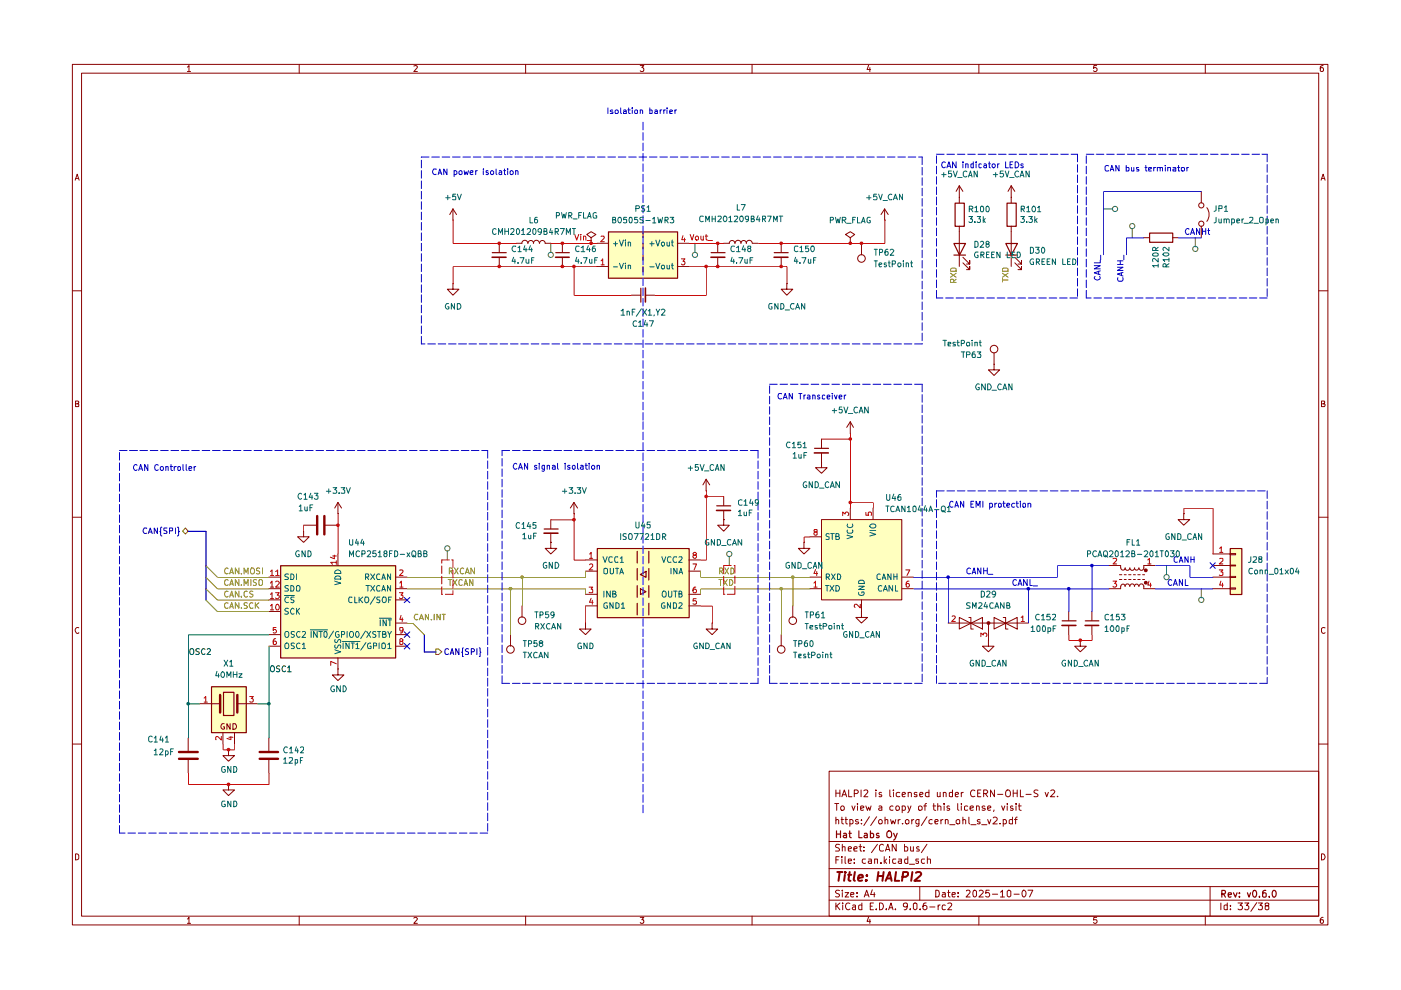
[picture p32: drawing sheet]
<svg xmlns="http://www.w3.org/2000/svg" width="297mm" height="210mm" viewBox="0 0 297 210" stroke-linecap="round" stroke-linejoin="round" font-family="sans-serif">
<g fill="none" stroke="#890000" stroke-width=".21">
<path d="M15.3 13.7h266.2v182.4h-266.2zM17.3 15.5h262.3v178.7h-262.3zM39.7 14.2l.4-.3v1.3M39.7 15.2h.7M63.4 13.7v1.8M87.7 14l.5-.1 .3 .3-.8 1h.8M111.4 13.7v1.8M135.7 13.9h.8l-.4 .4 .4 .3-.1 .5-.5 .1-.2-.2M159.4 13.7v1.8M184.2 13.8l-.4 1h.8M184.4 14.3v.9M207.5 13.7v1.8"/>
<path d="M232.5 13.9h-.6l-.1 .6 .5-.2 .3 .3v.3l-.3 .3-.5-.2M255.5 13.7v1.8M280.5 13.9l-.6 .3v.8l.3 .2 .3-.1v-.7l-.3-.1-.3 .3M15.9 38.2l.5-1.3 .4 1.3M16 37.9h.6M280.1 38.2l.4-1.3 .4 1.3M280.3 37.9h.6M15.3 61.7h2M279.6 61.7h1.9M16 85.6h.4l.3-.2-.2-.4h-.5v1.2h.6l.1-.5-.3-.1M280.2 85.6l.6-.1v-.5h-.6v1.2l.7-.1v-.3l-.3-.2M15.3 109.7h2"/>
<path d="M279.6 109.7h1.9M16.7 133.1a.58 .58 0 0 0-.8 .6 .58 .58 0 0 0 .8 .5v-.1M280.9 133.1a.46 .46 0 0 0-.7 .2v.7l.2 .2 .3 .1 .2-.2M15.3 157.8h2M279.6 157.8h1.9M175.8 163.5h103.8v30.7h-103.8zM175.8 178.4h103.8M177 170.4h.8M177.2 173.9l.2-.1 .4 .1v.8M177.2 167.5v1.4M177.2 173.2v1.5M177.2 168.2h.9"/>
<path d="M177.4 170.4v1.4M178 179.1l-.6-.1-.2 .2v.4l.5 .2 .3 .4-.2 .2h-.7M178.1 167.5v1.4M178.2 171.1l.3-.2h.3l.2 .2-.1 .6h-.6zM178.3 173.8h.5M178.5 173.2v1.3l.3 .2M178.5 168.9l.5-1.4 .5 1.4M178.6 179.7l.2-.2 .4 .1v.8M178.6 179v1.4M178.7 168.5h.6M179.2 173.8h.5M179.3 173.2v1.3l.4 .2"/>
<path d="M179.9 167.5v1.4h.7M180.2 173.8h.4l.3 .2-.1 .6h-.6M180.2 173.8v1.4M180.6 170.9l.4 .9 .3-.9M181.1 168.3h.6l.3-.3v-.3l-.3-.2h-.6v1.4M181.8 170.4v.1M181.8 170.9v.9M182 173.8h-.4l-.2 .2 .2 .3h.4l.1 .2-.3 .2-.4-.1M182.1 179.5h.6M182.4 179v1.3l.1 .1h.2M182.5 171.4l.7-.2-.1-.2h-.6v.7h.6M182.6 167.5v1.4"/>
<path d="M182.6 174.6v.1M182.6 173.8v.1M183.2 179.6v.1M183.2 167.7l.5-.2 .3 .2-.1 .4-.7 .8h.8M183.6 170.9l.3 .9 .3-.7 .2 .7 .3-.9M184.3 173.2l-1.1 1.8M185.7 167.5v.2M185.7 168v.9M185.9 173.2l-1.3 1.8M186 179l-1.2 1.8M186.3 174l.2-.2h.3l.2 .2v.6h-.6zM186.4 171l.4-.1 .2 .1v.8"/>
<path d="M186.9 168.1l-.4-.1-.1 .3 .1 .2h.4l.1 .3-.2 .1-.4-.1M187 171.2l-.7 .3 .2 .3 .5-.1M187.3 179.2l-.4-.2-.4 .3v1l.2 .1h.6M187.6 173.9l.3-.1h.3v.9M187.6 173.2v1.5M188.7 167.5v1.3l.2 .1M188.8 173.8l.3 .9 .2-.7 .4 .7 .2-.9M189.3 171a.45 .45 0 0 0-.6 .1v.6h.6M189.4 167.5v.2M189.4 168v.9M190 179v1.4l-.8-1.4v1.4M190 171l.4-.1 .3 .2-.1 .6h-.6z"/>
<path d="M190.4 173.8v.9M190.8 168.1l-.4-.1-.4 .3 .1 .5h.7M190.9 173.8l-.5 .2M191.3 171l.4-.1 .3 .2-.1 .6h-.6M191.3 168.5l.7-.2-.2-.3h-.3l-.2 .2v.6l.2 .1 .4-.1M191.3 170.9v1.4M191.4 174.6v.1M191.8 179v1.4h.5l.2-.6-.3-.3-.4 .1M192.2 173.8h.3l.2 .2v.4l-.2 .3h-.3l-.2-.3v-.4zM192.5 170.9l.3 .9M192.6 168.1l.4-.1 .2 .2v.7M192.6 168v.9"/>
<path d="M193.1 179.5v.9h.6M193.1 170.9l-.6 1.4M193.3 173.8v.9M193.7 179.5v.9M193.7 173.8l-.4 .2M194.4 168.1l-.4-.1-.2 .2 .2 .3h.4v.3h-.6M194.8 171a.45 .45 0 0 1 .7 .1l-.1 .6-.4 .1-.2-.1zM194.8 179.6l-.3-.1-.2 .2 .2 .3 .4 .2-.1 .2h-.5M194.8 173.8v1.1l-.2 .3-.4-.1M194.8 173.8h-.4l-.2 .2v.6h.6M195 168.5l.7-.2-.2-.3h-.3l-.2 .2v.6l.2 .1 .4-.1M195.9 170.9h.5"/>
<path d="M196.4 170.4l-.3 .2v1.2M196.5 179l-1.2 1.8M196.5 173.2l-1.2 1.8M197 168.1l-.5-.1-.3 .3 .1 .5h.7M197 167.5v1.4M197.6 173.8a.45 .45 0 0 0-.6 .2v.6h.6M197.8 170.9h.6M198 170.4v1.2l.4 .2M198.2 174.3l.7-.2-.2-.3h-.3l-.2 .1v.6l.2 .2 .4-.1M198.7 168v.8h.6M198.8 171l.3-.1 .4 .1v.8M198.8 170.4v1.4"/>
<path d="M199.3 168v.9M199.5 173.8v.9M199.9 173.8l-.4 .2M200 168.1l.4-.1 .2 .2v.7M200 168v.9M200.2 170.4v.1M200.2 170.9v.9M200.4 173.9l.2-.1 .4 .1v.8M200.4 173.8v.9M201.3 171l-.4-.1-.1 .2 .1 .3h.4l.1 .2-.2 .2-.4-.1M201.4 174.9h1.1M202 168.1h-.7v.7h.7"/>
<path d="M202 167.5v1.4M202.5 168.5l.7-.2-.1-.3h-.4l-.2 .2v.6l.2 .1 .4-.1M202.7 174a.45 .45 0 0 1 .8-.1v.7l-.3 .1-.4-.1zM203.1 170.4v1.2l.2 .2M203.8 170.4v.1M203.8 168v.9M203.8 170.9v.9M204.2 173.9l.1-.1 .4 .1v.8M204.2 173.2v1.5M204.2 168l-.4 .3M205.2 171l-.5-.1-.2 .1v.7h.7M205.4 173.2v1.3l.2 .2"/>
<path d="M205.7 171.4l.7-.2v-.2l-.5-.1-.2 .1v.6l.2 .2 .5-.1M205.8 174.9h1.1M206.7 167.7a.68 .68 0 0 0-1 .4 .68 .68 0 0 0 .7 .8l.3-.1M207 171l.2-.1 .4 .1v.8M207 170.9v.9M207.3 168.2h.5M207.8 173.8h-.3l-.3 .1 .1 .3 .5 .1v.3h-.6M208 167.5h-.7v1.4h.7M208.1 174.9h1.1M208.6 168.3h.5l.3-.3v-.3l-.3-.2h-.5v1.4M208.8 171l-.3-.1-.3 .2 .3 .3h.3l.1 .2-.3 .2-.4-.1M208.9 168.3l.5 .6"/>
<path d="M209.4 173.8l.3 .9 .4-.9M209.4 171.4l.7-.2-.2-.3h-.3l-.2 .1v.6l.2 .2 .4-.1M210.6 173.4l.2-.2h.3l.3 .5-.1 .2-.8 .8h.9M210.8 171.7l-.1 .4M210.8 167.5v1.4l-.8-1.4v1.4M211.5 168.4h1.1M212 174.6v.1M212.4 170.9l.3 .9 .3-.9M212.7 173.8h.4l.3 .2-.1 .6h-.6M212.7 173.8v1.4M213.3 167.7l.3-.2h.3a.88 .88 0 0 1 .1 1.3l-.4 .1-.3-.1zM213.6 170.4v.1"/>
<path d="M213.6 170.9v.9M214.7 173.8h-.5l-.2 .1v.7h.7M214.7 173.2v1.5M214.7 171l-.3-.1-.2 .2 .2 .3h.3l.1 .2-.1 .2-.5-.1M214.8 168.2h.9M214.8 167.5v1.4M215.1 173.8h.6M215.4 170.4v.1M215.4 170.9v.9M215.7 173.2l-.4 .3v1.2M215.7 167.5v1.4M215.9 170.9h.6"/>
<path d="M216.1 170.4v1.2l.4 .2M216.3 167.5v1.4h.7M217.5 168.4h1.1M220.1 167.6l-.6-.1-.3 .2 .1 .4 .8 .4-.1 .3h-.8M221.6 168l.3 .9 .4-.9M222.8 167.7l.6-.2 .2 .4-.9 1h.9M224.2 168.8v.1M16 181a.52 .52 0 0 1 .7 .4v.6a.52 .52 0 0 1-.7 .3zM39.7 194.8l.4-.3v1.3M39.7 195.8h.7M63.4 194.2v1.9M87.7 194.7l.5-.2 .3 .3-.8 1h.8"/>
<path d="M111.4 194.2v1.9M135.7 194.5h.8l-.4 .5h.3v.7l-.5 .1-.2-.2M159.4 194.2v1.9M175.8 190.9h103.8M175.8 188h103.8M175.8 184.2h103.8M177.2 191.5v1.4M177.2 182.3h.5M177.4 192l.7 .9M177.9 181.6h-.7v1.5M178 188.8l-.6-.1-.3 .3 .3 .4 .5 .2 .1 .3-.3 .3-.6-.1M178.1 191.5l-.9 .7"/>
<path d="M178.5 181.6v.2M178.5 182.1v1M178.6 188.7v.2M178.6 189.3v.9M178.7 191.5h.1M178.7 191.9v1M179.2 189.3h.7l-.7 .9h.7M179.2 181.6v1.4l.1 .1M179.9 182.6l.6-.1-.1-.4h-.5v.2v.6l.1 .2 .4-.1M179.9 180l.6-.1-.1-.3-.4-.1-.1 .2v.7h.5M180.2 191.5a.67 .67 0 0 0-.9 .6 .67 .67 0 0 0 .8 .7l.1-.1M180.4 189.7l.6-.1v-.3h-.6v.1v.6l.2 .2 .4-.1"/>
<path d="M180.8 192h.6v.9M181 180l.7-.1v-.3l-.4-.1-.3 .2 .1 .7h.6M181.1 182.9v.2M181.1 182.1v.2M181.4 192.2l-.6 .2-.1 .2 .3 .3 .4-.1M181.7 190v.2M181.7 189.3v.1M182.7 192l-.4-.1-.2 .1v.7l.2 .2 .4-.1M182.7 191.5v1.4M183.2 180.4h.1M183.2 190.2l.5-1.5 .6 1.5M183.4 189.8h.7"/>
<path d="M183.5 182.1h-.5l-.2 .7a.45 .45 0 0 0 .7 .2M184.2 194.4l-.4 .9h.8M184.2 182.1h.5l.1 1M184.4 194.9v.9M184.5 192.1h.4M184.8 182.5l-.6 .1-.1 .1 .2 .4 .5-.1M184.9 188.7l-.3 1h.9M185.2 191.5h-.7v1.4h.7M185.4 189.3v.9M185.4 182.2l.6-.1v1M185.4 182.1v1M185.8 192.7v.2"/>
<path d="M186.5 191.5a.73 .73 0 0 1 .8 .7 .73 .73 0 0 1-.8 .7zM186.8 182.9v.2M187.5 181.6v1.5M187.6 182.6l.4 .5M187.7 180.4l.5-1.4 .5 1.4M187.9 192.7v.2M187.9 180.1h.7M188 182.1l-.5 .5M188.4 192.9l.5-1.4 .4 1.4M188.6 181.6v.2M188.6 192.5h.7M188.6 182.1v1"/>
<path d="M189.8 192.7v.2M189.9 182.1h-.6v.3v.6h.6M190.5 182.1h.6v1M191.1 182.5l-.6 .1-.1 .1 .3 .4 .4-.1M192.4 192l-.3 .3-.5-.1-.1-.2 .1-.5h.5a.84 .84 0 0 1 .3 .8 .84 .84 0 0 1-.7 .6M192.5 182.1h-.6l-.1 .3 .1 .6h.6M192.5 181.6v1.5M192.8 183.2h1.1M193 192.7v.2M193.7 191.5h.4l.3 .2v.9l-.3 .3-.4-.3zM194.8 182.1h-.6v.2v.3h.6v.4h-.6M195 188v2.9"/>
<path d="M195.1 192.7v.2M196 182.1h-.5l-.2 .3v.4l.3 .3 .4-.1M196.4 191.5h-.5a.99 .99 0 0 0 0 1.4l.6-.3v-.4l-.3-.2h-.3l-.2 .2M196.6 182.2l.6-.1 .1 1M196.6 181.6v1.5M197.1 192.3h1.1M198.4 188.7l.7 .2v1.1l-.4 .2h-.3zM198.9 191.9v1M199.3 191.9l-.4 .3M199.8 189.3h.5l.1 .9M200.4 189.6h-.5l-.2 .2 .2 .4 .5-.1M200.4 192l-.4-.1-.3 .3 .1 .6h.6"/>
<path d="M200.9 191.5h.6l.3 .2-.1 .3-.8 .9h.9M200.9 189.3h.5M201.1 188.7v1.3l.3 .2M201.9 189.7l.6-.1v-.3h-.5l-.1 .1v.6l.1 .2 .5-.1M203.1 190v.2M203.1 189.3v.1M204.9 188.9l.2-.2h.3l.3 .5-.9 1h.9M206.4 188.9l.3-.2 .3 .3v.9l-.3 .3a.82 .82 0 0 1-.3-1.3zM207.5 194.2v1.9M207.6 188.9l.2-.2h.3l.4 .5-1 1h1M209.7 188.7h-.6l-.1 .7 .6-.1 .2 .3v.3l-.2 .3-.6-.2M210.4 189.6h1.1"/>
<path d="M212.1 189.2l.4-.5v1.5M212.1 190.2h.9M213.6 189l.3-.3 .4 .3v.9l-.3 .3-.4-.3zM215 189.6h1.1M216.9 188.8l.1-.1a.75 .75 0 0 1 .6 .8 .75 .75 0 0 1-.6 .7 1.01 1.01 0 0 1-.1-1.4zM218 188.7h1l-.7 1.5M232.5 194.5h-.6l-.1 .6 .6-.1 .2 .5-.3 .3-.5-.2M255.5 194.2v1.9M256.6 188v6.2M258.8 191.5v1.4M260.2 192l-.4-.1-.3 .1v.7l.3 .2 .4-.1M260.2 191.5v1.4"/>
<path d="M260.9 192.7v.2M260.9 192v.1M262.5 191.5h.9l-.5 .5h.3l.2 .2v.4l-.2 .3-.7-.2M263.9 191.5h.9l-.5 .5h.2l.3 .2v.4l-.3 .3h-.4l-.2-.2M266.5 191.4l-1.3 1.8M266.8 191.5h.9l-.6 .5h.5v.8l-.6 .1-.2-.2M268.5 192l-.3-.1v-.4h.8l-.1 .5-.7 .2v.5l.3 .2 .5-.2v-.5l-.2-.2M280.2 181a.65 .65 0 0 1 .7 .7 .65 .65 0 0 1-.7 .6zM280.5 194.5h-.2l-.4 .3 .1 .9a.43 .43 0 0 0 .6-.1 .43 .43 0 0 0-.1-.6h-.5l-.1 .3"/>
</g>
<g fill="none" stroke="#890000" stroke-width=".25">
<path d="M177.4 176.2v1.4M177.4 176.8h.8M178.2 176.2v1.4M178.9 176.8l.4-.1 .2 .1v.8M179.5 177l-.7 .3 .2 .3 .5-.1M180 176.7h.5M180.1 176.2v1.2l.4 .2M182.1 176.2v1.4h.7M183.3 176.8l.4-.1 .2 .1v.8M183.9 177l-.7 .3 .2 .3 .5-.1M184.6 176.8l.4-.1 .2 .2-.1 .6h-.5M184.6 176.2v1.4"/>
<path d="M186.3 176.8l-.3-.1-.2 .2 .2 .3h.3l.1 .2-.2 .2-.4-.1M188.1 176.4l.6-.2a.88 .88 0 0 1 .1 1.3l-.4 .1-.3-.2zM189.5 176.7l.4 .9M190.2 176.7l-.5 1.2-.2 .2M259.1 189.5h.6v-.6l-.6-.1v1.4M259.4 189.5l.4 .7M260.4 189.7l.7-.1-.1-.3h-.5l-.1 .2 .1 .6h.5M261.5 189.3l.4 .9 .4-.9M262.8 190.1v.1M262.8 189.3v.2M264.5 189.3l.3 .9 .4-.9M265.7 188.9l.2-.1a.76 .76 0 0 1 .5 .7 .76 .76 0 0 1-.5 .7 1.01 1.01 0 0 1-.2-1.3z"/>
<path d="M267 190.1v.1M268.4 188.8h-.4l-.3 .3v1l.2 .1 .6-.1-.1-.7-.5-.1-.2 .3M269.1 190.1v.1M269.9 188.9l.2-.1a.73 .73 0 0 1 .6 .7 .73 .73 0 0 1-.6 .7l-.4-.6z"/>
</g>
<g fill="none" stroke="#890000" stroke-width=".42">
<path d="M177.5 184.9h1.1M178 184.9l-.2 1.9M179.1 185.5l-.1 1.3M179.2 184.9v.2M179.8 185.5h.7M180.1 184.9l-.2 1.6 .4 .3M181.2 184.9l-.2 1.6 .2 .3M182 186.2l.9-.2v-.4a.6 .6 0 0 0-.9 .1v1h.8M183.7 186.6l.1 .1h-.3l.2-.1-.1 .2M183.8 185.6v.1M186.2 185.7h1.1M186.2 184.9l-.2 1.9"/>
<path d="M187.3 184.9l-.2 1.9M187.8 186.8l.8-1.9 .4 1.9M188 186.2h1M190 184.9l-.3 1.9h.9M191.3 185.9h.8l.3-.2 .1-.6-.2-.2h-.8l-.3 1.9M193.4 184.9l-.2 1.9M194.2 185.1l.8-.2 .2 .2 .1 .3-1.4 1.4h1.2"/>
</g>
<g fill="#ffffbf">
<path d="M129 49.1h14.6v9.8h-14.6z"/>
<path d="M174.2 110.2h17v17h-17z"/>
<path d="M260.8 116.3h2.4v9.7h-2.4z"/>
<path d="M59.5 119.9h24.3v19.6h-24.3z"/>
<path d="M44.8 145.6h7.4v9.7h-7.4z"/>
<path d="M126.6 116.3h19.5v14.6h-19.5z"/>
</g>
<g fill="none" stroke="#ca0000" stroke-width=".21">
<path d="M121.9 49.7l.4 1.2 .4-1.2M123.1 49.7v.1M123.1 50.1v.8M123.7 50.2l.2-.1h.2l.1 .8M123.7 50.1v.8M124.5 51h.9M146.3 49.7l.4 1.2 .4-1.2M147.4 50.3l.3-.2h.3v.7h-.5zM148.6 50.1v.6l.2 .2 .3-.1M149.1 50.1v.8M149.5 50.1h.6M149.7 49.7v1l.4 .2"/>
<path d="M150.1 51h1"/>
</g>
<g fill="none" stroke="#890000" stroke-width=".21">
<path d="M203.4 39.4l-.7 1.2M203.4 39.4l.8 1.2M203.4 39.4v3.6M214.4 39.4l-.7 1.2M214.4 39.4l.8 1.2M214.4 39.4v3.6M96 46.7h.1M96 44.3l-.6 1.2M96 44.3l.8 1.2M96 44.3v2.4M105.9 51.6v1.9M105.9 54.5v2"/>
<path d="M109.5 51.6h1.2M110.6 51.6a.64 .64 0 0 1 .7-.7 .64 .64 0 0 1 .6 .7M112 51.6a.59 .59 0 0 1 .5-.6 .59 .59 0 0 1 .6 .6 .61 .61 0 0 1 .6-.7 .61 .61 0 0 1 .7 .7 .61 .61 0 0 1 .6-.6 .61 .61 0 0 1 .6 .6h1.2M119.2 51.6v1.9M119.2 54.5v2M125.3 50.4l1-.7-1-.6-.9 .6 .9 .7v1.2M125.3 51.6h.1M126.6 51.6h2.4M126.6 56.5h2.4M136.3 49.1v1.3M136.3 51.6v1.2M136.3 54v1.2"/>
<path d="M136.3 56.5v1.2M143.6 51.6h2.5M143.6 56.5h2.5M152.2 51.6v1.9M152.2 54.5v2M155.8 51.6a.59 .59 0 0 0-.6-.6 .59 .59 0 0 0-.6 .6h-1.2M155.8 51.6a.64 .64 0 0 1 .7-.7 .64 .64 0 0 1 .6 .7M157.1 51.6a.59 .59 0 0 1 .6-.6 .59 .59 0 0 1 .6 .6M158.2 51.6a.64 .64 0 0 1 .7-.7 .64 .64 0 0 1 .6 .7M159.5 51.6h1.2M165.6 51.6v1.9M165.6 54.5v2"/>
<path d="M180.3 50.4l.9-.7-.9-.6-1 .6 1 .7v1.2M180.3 51.6h.1M182.6 51.6v2.4M187.6 46.7h.1M187.6 44.3l-.8 1.2M187.6 44.3l.7 1.2M187.6 44.3v2.4M203.4 41.8h.1M203.4 47.9v8.6M204.2 55.7l1.4 1.5v-.7v.7h-.7M204.2 54.5l1.4 1.5v-.8v.8h-.7M214.4 41.8h.1"/>
<path d="M214.4 47.9v8.6M215.2 55.7l1.4 1.5v-.7v.7h-.8M215.2 54.5l1.4 1.5v-.8v.8h-.8M242.5 50.4h1.2M248.6 50.4h1.2M254.7 40.6v2.4M254.7 47.9v2.5M255.9 44a2.42 2.42 0 0 1 0 2.9M166.8 60.1v1.2h1.3l-1.3 1.3-1.2-1.3h1.2M166.8 60.1h.1M210.8 77.2v1.2h1.1l-1.1 1.2-1.2-1.2h1.2M210.8 77.2h.1"/>
<path d="M210.8 74.8v2.4M174.2 98v1.2h1.2l-1.2 1.2-1.3-1.2h1.3M174.2 98h.1M174.2 93.1v1.9M174.2 96v2M180.3 91.9h.1M180.3 89.4l-.8 1.2M180.3 89.4l.7 1.2M180.3 89.4v2.5M170.5 115v1.3h1.2l-1.2 1.2-1.2-1.2h1.2M170.5 115h.1M171.7 113.8h2.5"/>
<path d="M174.2 110.2h17v17h-17zM180.3 107.7v2.5M185.1 107.7v2.5M257.2 117.5h3.6M257.2 119.9h3.6M260.8 117.4h1.2v.2h-1.2zM260.8 119.8h1.2v.2h-1.2zM165.6 134.6v2.4M168.1 128.5v2.4M171.7 122.4h2.5M171.7 124.8h2.5M182.6 129.6v1.3h1.3l-1.3 1.2-1.1-1.2h1.1"/>
<path d="M182.6 129.6h.1M182.6 127.2v2.4M191.2 122.4h2.5M191.2 124.8h2.5M257.2 122.4h3.6M257.2 124.8h3.6M260.8 122.2h1.2v.2h-1.2zM260.8 124.7h1.2v.2h-1.2z"/>
<circle cx="182.6" cy="54.8" r=".8"/>
<circle cx="254.7" cy="43.5" r=".55"/>
<circle cx="254.7" cy="47.4" r=".55"/>
<circle cx="210.8" cy="74" r=".8"/>
<circle cx="165.6" cy="137.7" r=".8"/>
<circle cx="168.1" cy="131.6" r=".8"/>
</g>
<g fill="none" stroke="#890000" stroke-width=".25">
<path d="M104.4 53.6h2.9M117.8 53.6h2.9M129 49.2h14.7v9.8h-14.7zM150.8 53.6h2.9M164.1 53.6h3M202.2 51.6h2.5l-1.3 2.5zM202.2 54.1h2.5M202.5 43.1h1.9v4.9h-1.9zM213.3 51.6h2.4l-1.3 2.5zM213.3 54.1h2.4M213.5 43.1h2v4.9h-2zM243.7 49.4h4.9v2h-4.9z"/>
<path d="M172.7 95.1h3M260.8 116.3h2.5v9.7h-2.5z"/>
</g>
<path d="M104.3 54.5h3M117.8 54.5h2.9M150.7 54.5h3M164.1 54.5h3M172.7 96h2.9" fill="none" stroke="#890000" stroke-width=".34"/>
<g fill="none" stroke="#b00000" stroke-width=".21">
<path d="M127.4 50.1h.6l.1 .3-.7 .8h.7M127.4 55.3l.4-.4v1.3M127.4 56.2h.7M144.5 54.9h.7l-.4 .5 .3 .1v.6l-.5 .1-.1-.2M144.8 50l-.3 .8h.8M145.1 50.5v.7M172.8 112.8l-.2-.3 .1-.2h.5v.4l-.4 .1a.35 .35 0 0 0-.2 .3 .35 .35 0 0 0 .2 .4l.4-.1v-.5l-.1-.1M178.7 109.3v-.7l.5 .4 .1-.4h.4l.2 .2v.4l-.1 .1M183.6 108.6v.6h.6l-.1-.5 .2-.1h.3l.2 .1-.1 .5M258.6 116.3l.3-.4v1.2M258.6 118.5l.6-.1 .1 .5-.8 .7h.8M258.6 117.1h.7"/>
<path d="M172.6 123.6l.3-.4v1.3M172.6 124.5h.6M172.9 120.8l-.3 .8h.7M173.2 121.2v.8M182.4 128.1v.8l-.8-.8h-.3l-.2 .3 .2 .4M192 120.8h.9l-.6 1.2M192.7 123.2l-.4 .1-.2 .2v.8l.2 .2 .4-.1v-.6l-.4-.1-.2 .3M258.5 120.8h.8l-.5 .5h.5v.6h-.8M258.8 123.2l-.2 .9h.8M259.2 123.6v.9"/>
</g>
<g fill="none" stroke="#006465" stroke-width=".21">
<path d="M130.1 51.7h.8M130.1 56.6h.8M130.5 51.2v1M131.3 50.9l.5 1.3 .4-1.3M131.3 55.8l.5 1.2 .4-1.2M132.6 50.9v.2M132.6 55.8v.1M132.6 51.3v.9M132.6 56.2v.8M133.2 51.4l.3-.1 .2 .2v.7M133.2 56.3l.4-.1 .1 .8M133.2 51.3v.9"/>
<path d="M133.2 56.2v.8M137.8 51.7h.9M137.8 56.6h.9M138.2 51.2v1M139 50.9l.5 1.3 .4-1.3M139 55.8l.5 1.2 .4-1.2M140.2 56.4l.2-.2h.3l.2 .2v.4l-.2 .2h-.3l-.2-.2zM140.3 51.4l.4-.1 .2 .3v.3l-.2 .3-.5-.3zM141.4 51.3v.7l.2 .2 .3-.2M141.4 56.2l.1 .8 .4-.1M141.9 51.3v.9M141.9 56.2v.8"/>
<path d="M142.3 51.3h.5M142.3 56.2h.5M142.5 50.9v1.1l.3 .2M142.5 55.8v1l.3 .2M175.8 113.2l-.4-.1-.3 .3 .1 .2 .6 .3v.3l-.3 .2-.4-.1M176.1 113.1h.8M176.5 113.1v1.3M177.2 113.7l.6-.1v-.4l-.6-.1v1.3h.5l.3-.4-.3-.3M179.6 113.5l1.2 .3-1.2 .4M179.7 112.4a.45 .45 0 0 0 .2 .7h.6l.3-.2-.1-.5M179.7 111.1l-.1 .3a.67 .67 0 0 0 .5 .5 .67 .67 0 0 0 .7-.3l-.1-.5M184.4 112.9l1.3 .4-1.3 .3"/>
<path d="M184.4 112.5h1.3M184.5 111.3a.77 .77 0 0 1 1.2 .1l-.1 .4a.8 .8 0 0 1-1.2-.2zM175 124.1h.7M175.2 122.4l.6-.1v-.5l-.6-.1v1.2M175.4 124.1v1.2M175.5 122.4l.4 .5M176 124.1l.8 1.2M176.3 121.7l.8 1.2M176.8 124.1l-.8 1.2M177.1 121.7l-.8 1.2M177.2 124.1a.66 .66 0 0 1 .8 .4 .66 .66 0 0 1-.3 .8h-.5zM177.6 121.7a.66 .66 0 0 1 .6 .4 .66 .66 0 0 1-.2 .8h-.4z"/>
<path d="M182.1 125.6v.4a.61 .61 0 0 0 .7 .3 .61 .61 0 0 0 .4-.8h-.5v.3M182.1 124.3h1.1l-1.1 .7h1.1M182.1 123.2l.2-.2h.7l.2 .4v.3h-1.1zM186.6 121.8a.45 .45 0 0 0-.7 .1v.7l.2 .3 .5-.1M187 124.2l-.3-.1a.67 .67 0 0 0-.5 .6 .67 .67 0 0 0 .3 .6l.5-.1M187 122.9l.4-1.2 .4 1.2M187.1 122.5h.6M187.3 125.3l.4-1.2 .5 1.2M187.4 125h.6M188.9 121.7v1.2l-.7-1.2v1.2M189.3 124.1v1.2l-.8-1.2v1.2M189.5 121.7v1.2"/>
<path d="M189.5 122.3h.7M189.8 124.1v1.2h.6M190.2 121.7v1.2"/>
</g>
<g fill="none" stroke="#0400c6" stroke-width=".21">
<path d="M232 56.3h1.3l-1.3 .7h1.3M232.2 58.6l-.2 .3a.6 .6 0 0 0 .7 .5 .6 .6 0 0 0 .5-.7l-.1-.1M232.9 57.5v.6M233.3 57.4l-1.3 .4 1.3 .5M233.3 55.1v.6h-1.3M233.4 54.1v1M236.9 56.7h1.2l-1.2 .6h1.2M236.9 56.1h1.2M236.9 55.3h1.2M237 58.9l-.1 .3 .3 .4h.6l.3-.2-.1-.5M237.5 55.3v.8M237.8 57.8v.6"/>
<path d="M238.1 57.8l-1.2 .3 1.2 .4M238.3 54.1v1M252.1 48.6l-.2-.1a.64 .64 0 0 0-.6 .6 .64 .64 0 0 0 .6 .6l.2-.1M252.4 49.7l.4-1.2 .5 1.2M252.6 49.4h.6M254.4 48.5v1.2l-.7-1.2v1.2M255 48.5v1.2M255 49h.6M255.6 48.5v1.2M256.1 48.9h.4M256.2 48.5v1.1l.3 .1M249.6 118.1l-.5-.1-.2 .3v.7a.45 .45 0 0 0 .7 .1"/>
<path d="M250 119.2l.4-1.2 .4 1.2M250.1 118.9h.6M251.9 118v1.2l-.7-1.2v1.2M252.5 118v1.2M252.5 118.6h.7M253.2 118v1.2M205.8 120.6l-.4-.2-.4 .4 .1 .7 .3 .2 .4-.1M206.1 121.7l.4-1.3 .4 1.3M206.2 121.3h.6M208 120.4v1.3l-.7-1.3v1.3M208.6 120.4v1.3M208.6 121h.7"/>
<path d="M209.3 120.4v1.3M209.6 121.8h.9M215.5 123l-.3-.1a.65 .65 0 0 0-.5 .6 .65 .65 0 0 0 .5 .6l.3-.1M215.8 124.1l.5-1.2 .4 1.2M215.9 123.8h.6M217.8 122.9v1.2l-.8-1.2v1.2M218.4 122.9v1.2h.5M219.1 124.2h.9M248.4 123l-.2-.1a.65 .65 0 0 0-.5 .6 .65 .65 0 0 0 .5 .6l.2-.1M248.8 124.1l.4-1.2 .4 1.2M248.9 123.8h.5M250.7 122.9v1.2l-.7-1.2v1.2"/>
<path d="M251.3 122.9v1.2h.6"/>
</g>
<g fill="none" stroke="#474747" stroke-width=".21">
<path d="M234 44.3h1.9M240.1 48.5v1.9M253.4 50.4v1.9M247.3 119.9v2"/>
<circle cx="236.4" cy="44.3" r=".55"/>
<circle cx="240.1" cy="47.9" r=".55"/>
<circle cx="253.4" cy="52.8" r=".55"/>
<circle cx="247.3" cy="122.4" r=".55"/>
</g>
<path d="M201.5 57.9l1.2 .9M201.6 57l.3-.2h.6l.2 .2v.5h-1.2zM202.2 59.9v-.5l-.2-.2h-.4l-.1 .7h1.2M202.7 59.2l-.5 .4M202.7 57.9l-1.2 .9M212.5 57l.3-.2h.7l.2 .2v.5h-1.2zM212.5 59v.8M212.5 59.4h1.2M212.5 57.9l1.2 .9M213.7 57.9l-1.2 .9" fill="none" stroke="#848400" stroke-width=".21"/>
<path d="M242.7 120.7h.4v.4h-.4z" fill="#890000"/>
<path d="M242.7 120.7h.4v.4h-.4z" fill="none" stroke="#890000" stroke-width=".21"/>
<path d="M242.7 123.3h.4v.5h-.4z" fill="#890000"/>
<g fill="none" stroke="#890000" stroke-width=".21">
<path d="M235.1 119.9h2.5v.5a.47 .47 0 0 0 .5 .5 .47 .47 0 0 0 .5-.5M244.9 119.9h-2.4v.5a.51 .51 0 0 1-.5 .5 .51 .51 0 0 1-.5-.5M251 108.9v1.3h1.2l-1.2 1.2-1.2-1.2h1.2M251 108.9h.1M203.4 132.1h12.3M209.6 135.7v1.3h1.2l-1.2 1.2-1.3-1.2h1.3M209.6 135.7h.1M209.6 132.1v1.3M210.8 130.9v2.5l4.9-2.5v2.5zM212.7 130.9h.5v2.5h.5M231.5 129.6v2M231.5 132.6v2"/>
<path d="M237.3 121.9h.5M237.3 122.9h.5M238.4 121.9h.4M238.4 122.9h.4M238.5 124.3a.51 .51 0 0 1 .5-.5 .51 .51 0 0 1 .5 .5 .49 .49 0 0 1 .5-.5 .49 .49 0 0 1 .5 .5 .47 .47 0 0 1 .5-.5 .47 .47 0 0 1 .4 .5M238.6 124.3a.47 .47 0 0 0-.5-.5 .47 .47 0 0 0-.5 .5v.5h-2.5M239.3 121.9h.5M239.3 122.9h.5M240.3 121.9h.4M240.3 122.9h.4M241.2 121.9h.5M241.2 122.9h.5"/>
<path d="M241.4 120.4a.47 .47 0 0 1-.4 .5 .47 .47 0 0 1-.5-.5 .49 .49 0 0 1-.5 .5 .49 .49 0 0 1-.5-.5 .51 .51 0 0 1-.5 .5 .51 .51 0 0 1-.5-.5M241.5 124.3a.51 .51 0 0 1 .5-.5 .51 .51 0 0 1 .5 .5v.5h2.4M242.3 121.9h.4M242.3 122.9h.4M242.7 123.3h.4v.5h-.4z"/>
</g>
<path d="M236 118.5l.6-.1 .1 .2v.3l-.7 .7h.7M243.4 118.7l.3-.3v1.2M243.4 119.6h.6M236 123.2h.7l-.4 .5 .4 .1v.4l-.2 .3h-.3l-.2-.2M243.6 123.2l-.2 .9h.7M243.9 123.6v.9" fill="none" stroke="#b00000" stroke-width=".21"/>
<g fill="none" stroke="#474747" stroke-width=".21">
<path d="M254.7 124.8v2"/>
<circle cx="254.7" cy="127.2" r=".55"/>
</g>
<path d="M230.1 131.6h2.9" fill="none" stroke="#890000" stroke-width=".25"/>
<path d="M230.1 132.6h2.8" fill="none" stroke="#890000" stroke-width=".34"/>
<path d="M209.4 131.9h.4v.4h-.4z" fill="#890000"/>
<g fill="none" stroke="#890000" stroke-width=".21">
<path d="M96 60.1v1.2h1.3l-1.3 1.3-1.2-1.3h1.2M96 60.1h.1M133.9 62.6h1.9M136.8 62.6h2M153.4 105.3v1.9M153.4 108.2v2M201 132.1h2.4M203.4 130.9l4.9 2.5v-2.5l-4.9 2.5zM205.4 130.9h.4v2.5h.6M209.4 131.9h.4v.4h-.4zM209.6 133.4v2.3M215.7 132.1h2.3"/>
<path d="M226.6 129.6v2M226.6 132.6v2M229 135.7v1.3h1.3l-1.3 1.2-1.1-1.2h1.1M229 135.7h.1"/>
</g>
<path d="M201.9 130.7l.4-.1 .2 .3-.7 .9h.7M208 135v-.8l.5 .4v-.3l.1-.1 .5 .1 .1 .5-.1 .2M216.5 130.9l.4-.3v1.2M216.5 131.8h.7" fill="none" stroke="#b00000" stroke-width=".21"/>
<path d="M135.9 61.1v3M152 107.3h2.9M225.2 131.6h3" fill="none" stroke="#890000" stroke-width=".25"/>
<path d="M136.8 61.1v2.9M151.9 108.2h3M225.1 132.6h3" fill="none" stroke="#890000" stroke-width=".34"/>
<g fill="none" stroke="#848400" stroke-width=".21">
<path d="M88.6 130.3l-.5-.1a.61 .61 0 0 0-.2 .8 .61 .61 0 0 0 .7 .3M88.9 131.4l.4-1.2 .5 1.2M89.1 131.1h.6M90.9 130.2v1.2l-.7-1.2v1.2M91.5 131.3v.1M92.1 130.2v1.2M93.3 130.2v1.2l-.7-1.2v1.2M93.7 130.2h.7M94.1 130.2v1.2M95 122.9h.8M95.3 121.1l.6-.1v-.3l-.2-.3h-.4v1.3M95.4 122.9v1.2"/>
<path d="M95.5 121.1l.4 .6M96 122.9l.9 1.2M96.4 120.4l.7 1.3M96.9 122.9l-.9 1.2M97.1 120.4l-.7 1.3M98 123l-.4-.1-.3 .3 .1 .8 .2 .1 .4-.1M98.3 120.6l-.1-.1a.61 .61 0 0 0-.6 .3 .61 .61 0 0 0 0 .7l.4 .2 .3-.1M98.4 124.1l.3-1.2 .5 1.2M98.5 123.8h.6M98.7 121.7l.4-1.3 .4 1.3M98.7 121.3h.6M100.3 122.9v1.2l-.7-1.2v1.2"/>
<path d="M100.6 120.4v1.3l-.8-1.3v1.3M152.6 121.1l.6-.1v-.5l-.6-.1v1.3M152.8 121.1l.5 .6M153.7 120.4l.8 1.3M154.5 120.4l-.8 1.3M155 120.4a.64 .64 0 0 1 .6 .7 .64 .64 0 0 1-.6 .6z"/>
</g>
<g fill="none" stroke="#474747" stroke-width=".21">
<path d="M116.8 51.6v1.9M147.3 51.6v1.9"/>
<circle cx="116.8" cy="54" r=".55"/>
<circle cx="147.3" cy="54" r=".55"/>
</g>
<path d="M92.4 137.6h.6l.7 .6-.7 .6h-.6z" fill="#fff"/>
<path d="M92.4 137.6h.6l.7 .6-.7 .6h-.6z" fill="none" stroke="#735600" stroke-width=".21"/>
<path d="M95.1 137.7l-.3-.2-.5 .4 .1 .7 .4 .2 .3-.2M95.4 138.8l.5-1.3 .3 1.3M95.5 138.5h.6M97.3 137.5v1.3l-.7-1.3v1.3M98.2 137.4h-.1v.7l-.2 .2 .2 .2v.7h.1M99.3 137.6l-.4-.1-.2 .3 .1 .3 .5 .2v.3l-.1 .2-.5-.1M99.9 138.2l.6-.1 .1-.3-.2-.3h-.5v1.3M101.1 137.5v1.3M101.6 137.4h.2v.7l.2 .2-.2 .2v.7h-.2" fill="none" stroke="#020087" stroke-width=".21"/>
<g fill="none" stroke="#890000" stroke-width=".21">
<path d="M64.4 112.6v1.2h1.2l-1.2 1.2-1.3-1.2h1.3M64.4 112.6h.1M64.4 111.4h2.6M68.9 111.4h2.7M71.6 108.9h.1M71.6 106.5l-.6 1.2M71.6 106.5l.8 1.2M71.6 106.5v2.4M71.6 117.5v2.4M57 122.4h2.5M57 124.8h2.5M57 127.2h2.5"/>
<path d="M57 129.6h2.5M57 134.6h2.5M57 137h2.5M71.6 139.5v2.3M83.8 122.4h2.5M83.8 124.8h2.5M83.8 127.2h2.5M83.8 134.6h2.5M83.8 137h2.5M83.8 132.1h2.5M39.9 156.5v2.7M42.4 149.2h4.3"/>
<path d="M47.3 155.3v2.5M47.5 153.4h-.4a.61 .61 0 0 0-.3 .8 .61 .61 0 0 0 .8 .3v-.4h-.3M48.5 158.9v1.3h1.2l-1.2 1.2-1.2-1.2h1.2M48.5 158.9h.1M48.8 153.4v1.2l-.7-1.2v1.2M49.4 153.4h.5a.66 .66 0 0 1 .2 .8 .66 .66 0 0 1-.7 .4zM49.7 155.3v2.5M50.3 149.2h4.2M57 156.5v2.7M71.6 141.8v1.3h1.3l-1.3 1.2-1.1-1.2h1.1M71.6 141.8h.1M39.9 161.1v2.8"/>
<path d="M48.5 166.3v1.2h1.2l-1.2 1.2-1.2-1.2h1.2M48.5 166.3h.1M57 161.1v2.8"/>
</g>
<g fill="none" stroke="#474747" stroke-width=".21">
<path d="M94.8 116.8v1.9"/>
<circle cx="94.8" cy="116.3" r=".55"/>
</g>
<path d="M59.5 120h24.4v19.5h-24.4zM44.9 145.6h7.3v9.7h-7.3zM47.4 146.8h2.2v4.9h-2.2z" fill="none" stroke="#890000" stroke-width=".25"/>
<g fill="none" stroke="#b00000" stroke-width=".21">
<path d="M70.5 117.9h.8M70.9 117.7v.8l-.9-.4M71.3 119.2h-1.2l.4 .5M71.3 118.9v.8M57.3 121.2l.4-.4v1.2M57.3 123.6l.4-.4v1.3M57.3 126l.4-.3v1.2M57.3 128.5l.4-.4v1.2M57.3 122h.7M57.3 124.5h.7M57.3 126.9h.7M57.3 129.3h.7"/>
<path d="M58.4 121.2l.5-.4v1.2M58.4 123.4l.2-.2h.3l.3 .3-.1 .3-.7 .7h.8M58.4 125.7h.8l-.4 .5 .4 .1v.4l-.3 .2h-.3l-.2-.1M58.4 135.4l-.3 .1-.2 .2v.9a.42 .42 0 0 0 .6-.1 .42 .42 0 0 0 0-.5l-.4-.1-.2 .3M58.4 122h.8M58.5 133h-.6v.6l.5-.1 .2 .2-.1 .4h-.6M58.6 128.2a.61 .61 0 0 1 .7 .4 .61 .61 0 0 1-.3 .7h-.4l-.1-.2-.1-.5zM84.7 125.7h.7l-.4 .5 .4 .1v.4l-.2 .2h-.3l-.2-.1M84.8 120.9l.5-.1 .1 .4-.7 .8h.7M84.8 123.6l.3-.4v1.3M84.8 124.5h.6M84.9 136l-.1-.4 .4-.2 .2 .3-.2 .3-.4 .1v.5l.1 .1h.3l.2-.3v-.2l-.2-.2"/>
<path d="M85 130.5l-.2 .8h.6M85.3 131v.8M85.4 133.5l-.2 .3-.4-.2v-.5l.5-.1a.94 .94 0 0 1 0 1.1l-.4 .1M43.3 148l.3-.3v1.2M43.3 148.9h.7M46.9 156.1v.8l-.8-.8-.4 .2 .1 .5M48.5 156.3h.9M49 156.1v.7l-.9-.2M52.9 147.7h.8l-.4 .4 .3 .1v.6h-.7M71.3 140.7l-1.2-.5v.9"/>
</g>
<g fill="none" stroke="#006465" stroke-width=".21">
<path d="M60.3 126.3h2.1M60.5 134l.5-.1a.86 .86 0 0 1 0 1.2h-.3a.79 .79 0 0 1-.2-1.1zM60.5 136.5l.5-.2a.86 .86 0 0 1 .1 1.2h-.5l-.2-.3zM61.2 121.8h-.7v.4l.5 .2 .2 .3-.2 .2h-.6M61.2 124.2h-.7l-.1 .3 .2 .2h.3l.3 .5-.2 .1h-.6M61.2 126.7l-.6-.1a.61 .61 0 0 0-.2 .8 .61 .61 0 0 0 .8 .3M61.2 129.1l-.6-.1-.2 .2 .2 .4 .5 .1v.5h-.7M61.7 121.7a.66 .66 0 0 1 .6 .4 .66 .66 0 0 1-.2 .8h-.4zM61.7 124.1a.66 .66 0 0 1 .6 .5 .66 .66 0 0 1-.2 .7h-.4zM62.3 126.6h-.6a.47 .47 0 0 0 .1 .5 .47 .47 0 0 0 .5 .2v.4h-.6M62.3 129.1l-.2-.1a.6 .6 0 0 0-.5 .6 .6 .6 0 0 0 .7 .6M62.4 134h-.7v.4l.7 .3-.2 .4h-.5"/>
<path d="M62.4 136.4h-.7v.4l.7 .4-.1 .3h-.6M62.8 124.3l.6-.2a.86 .86 0 0 1 0 1.2h-.4l-.2-.1zM62.8 121.7v1.2M62.8 129v1.2M63 129.6l.5 .6M63.5 129l-.7 .7M63.6 134l-.2-.1a.65 .65 0 0 0-.6 .6 .65 .65 0 0 0 .6 .6l.2-.1M63.6 136.4a.61 .61 0 0 0-.8 .3 .61 .61 0 0 0 .3 .8l.5-.1M64.1 134l.4-.1 .3 .3-.8 .9h.8M64.1 136.7l.4-.4v1.2M64.1 137.5h.7M65.8 133.5h3.6"/>
<path d="M66 133.9v1.2M67.2 133.9v1.2l-.7-1.2v1.2M67.6 133.9h.7M68 133.9v1.2M68.8 134l.3-.1a.78 .78 0 0 1-.2 1.2l-.2-.2zM70.7 133.8l-1 1.6M71 123.2l1.2 .4-1.2 .4M71 137.8l1.2 .4-1.2 .4M71.1 121.1a.66 .66 0 0 1 .8-.2 .66 .66 0 0 1 .3 .7h-1.2zM71.1 136.8l-.1 .4 .2 .2h.3l.2-.6h.4l.1 .1v.5M71.1 135.6l-.1 .4 .2 .2h.3l.2-.5h.5v.5M71.1 122.2h1l.1 .6h-1.2z"/>
<path d="M71.8 134l-.3-.1-.3 .1v.9a.37 .37 0 0 0 .3 .3 .37 .37 0 0 0 .4-.2v-.4h-.3M72.4 134.6l.6-.1v-.5l-.6-.1v1.2M72.6 136h3.7M72.7 136.3v1.2M73.6 133.9v1.2M74 136.3v1.2l-.7-1.2v1.2M74.3 134h.5a.8 .8 0 0 1-.2 1.1h-.2a.77 .77 0 0 1-.1-1.1zM74.4 136.3h.7M74.6 126.7l-.5-.1-.2 .3v.6a.45 .45 0 0 0 .7 .2M74.8 136.3v1.2M75.2 126.6v1.2h.5M75.5 136.7l.3-.4v1.2"/>
<path d="M75.5 137.5h.6M75.5 134a.61 .61 0 0 1 .7 .3 .61 .61 0 0 1-.2 .8 .6 .6 0 0 1-.7-.4 .6 .6 0 0 1 .2-.7zM76.1 126.6v1.2M76.3 127.1l.6 .7M76.9 126.6l-.8 .7M77.5 122.4h.5l.2-.2v-.4l-.7-.1v1.2M77.5 133.8l-1 1.6M77.6 124.1h.7M77.6 136.2l-1.1 1.7M77.7 122.4l.5 .5M77.7 133.9l.9 1.2M78 124.1v1.2"/>
<path d="M78.6 136.4l-.1-.1a.66 .66 0 0 0-.6 .5 .66 .66 0 0 0 .3 .7l.5-.1v-.4h-.3M78.6 121.7l.8 1.2M78.6 124.1l.8 1.2M78.6 133.9l-.9 1.2M79.2 136.9h.6l.1-.5-.7-.1v1.2M79.4 121.7l-.8 1.2M79.4 124.1l-.8 1.2M79.5 126.5l-1 1.6M79.7 134l-.4-.1-.3 .2 .1 .3 .5 .2v.5h-.6M80 133.9h.7M80.4 133.9v1.2M80.4 136.3v1.2"/>
<path d="M80.5 131.1h2.5M80.5 121.8a.45 .45 0 0 0-.6 .1v.7l.1 .3 .5-.1M80.5 124.2a.45 .45 0 0 0-.6 .2v.7l.1 .2 .5-.1M80.5 126.6h-.5l-.1 .2 .2 .4 .4 .2v.3h-.6M80.6 131.4v1.3M81 122.9l.3-1.2 .4 1.2M81 125.3l.3-1.2 .4 1.2M81 136.5l.5-.2a.86 .86 0 0 1 .1 1.2h-.5l-.1-.1zM81 122.5h.6M81 125h.6M81.1 134.5l.6-.1v-.4l-.6-.1v1.2h.5l.3-.4-.3-.2M81.2 126.6h.4a.74 .74 0 0 1 .2 1l-.5 .2a.86 .86 0 0 1-.1-1.2z"/>
<path d="M81.9 131.4v1.3l-.7-1.3v1.3M82.2 133.9l.4 .7 .4-.7M82.2 136.7l.4-.4v1.2M82.2 137.5h.7M82.3 131.4h.7M82.4 127.2h.4M82.6 134.6v.5M82.7 131.4v1.3M82.8 121.7v1.2l-.7-1.2v1.2M82.8 124.1v1.2l-.7-1.2v1.2M83 126.6h-.6v1.2"/>
<circle cx="77.7" cy="127.1" r=".58"/>
</g>
<path d="M67.2 109.4v3.9M68.8 109.4v3.9M38 159.4h3.9M46.7 147.3v3.8M50.3 147.3v3.8M55.1 159.4h3.8M38 160.9h3.9M55.1 160.9h3.8" fill="none" stroke="#890000" stroke-width=".51"/>
<path d="M39.3 112l.6 .6-.6 .6-.6-.6z" fill="#fff"/>
<path d="M39.3 112l.6 .6-.6 .6-.6-.6z" fill="none" stroke="#735600" stroke-width=".21"/>
<g fill="none" stroke="#020087" stroke-width=".21">
<path d="M31.1 112h-.5a.61 .61 0 0 0-.2 .7 .61 .61 0 0 0 .7 .4M31.4 113.1l.5-1.1 .4 1.1M31.6 112.8h.6M33.4 112v1.1l-.7-1.1v1.1M34.3 111.8l-.2 .2v.6l-.2 .1h.2v.8l.2 .1M35.4 112h-.7v.4l.7 .4-.2 .3h-.5M35.9 112.5h.6l.1-.5h-.7v1.1M37.2 112v1.1M37.6 111.8l.3 .2v.6l.1 .1h-.1v.8l-.3 .1M256.6 119.3l1.1 1.2M257.7 119.3l-1.1 1.2M85.7 134l1.2 1.1"/>
<path d="M85.7 136.4l1.2 1.2M85.7 126.7l1.2 1.1M86.9 134l-1.2 1.1M86.9 136.4l-1.2 1.2M86.9 126.7l-1.2 1.1"/>
</g>
<g fill="none" stroke="#848400" stroke-width=".21">
<path d="M43.7 120l2.4 2.4h10.9M43.7 122.4l2.4 2.5h10.9M43.7 124.9l2.4 2.3h10.9M43.7 127.2l2.4 2.5h10.9M48.4 127.9l-.3-.1a.67 .67 0 0 0-.5 .5 .67 .67 0 0 0 .3 .7l.5-.1M48.4 123l-.3-.1a.65 .65 0 0 0-.5 .6 .65 .65 0 0 0 .5 .6l.3-.1M48.4 125.4l-.3-.1a.6 .6 0 0 0-.5 .7 .6 .6 0 0 0 .7 .5l.1-.1M48.4 120.6l-.1-.1a.61 .61 0 0 0-.7 .3 .61 .61 0 0 0 .1 .7l.3 .2 .4-.1M48.7 129l.4-1.2 .4 1.2M48.7 124.1l.4-1.2 .4 1.2M48.7 126.6l.4-1.3 .4 1.3M48.7 121.7l.4-1.3 .4 1.3"/>
<path d="M48.8 128.6h.6M48.8 123.8h.6M48.8 126.2h.6M48.8 121.3h.6M50.7 127.8v1.2l-.8-1.2v1.2M50.7 122.9v1.2l-.8-1.2v1.2M50.7 125.3v1.3l-.8-1.3v1.3M50.7 120.4v1.3l-.8-1.3v1.3M51.2 128.9v.1M51.2 124v.1M51.2 126.4v.2M51.2 121.6v.1"/>
<path d="M51.8 124.1v-1.2l.4 .9 .4-.9v1.2M51.8 121.7v-1.3l.4 .9 .4-.9v1.3M52.4 127.9h-.6v.3l.6 .4-.1 .4h-.5M52.4 125.4l-.3-.1-.3 .2v.8a.36 .36 0 0 0 .6 .2v-.1M53.2 122.9v1.2M53.4 120.4h.2a.73 .73 0 0 1 0 1.3h-.2a.86 .86 0 0 1 0-1.3zM53.6 127.9a.61 .61 0 0 0-.8 .3 .61 .61 0 0 0 .3 .8l.5-.1M53.6 125.4l-.4-.1-.3 .3 .1 .2 .6 .3v.3l-.2 .2-.5-.1M54.1 127.8v1.2M54.3 128.3l.6 .7M54.4 123h-.6v.4l.5 .2 .1 .3-.3 .2h-.4M54.9 123l.2-.1 .5 .1v1l-.2 .1-.5-.1z"/>
<path d="M54.9 127.8l-.8 .7M55.1 120.5l-.5-.1-.2 .3 .1 .3 .6 .2v.4h-.7M55.6 120.4v1.3M86.3 124.9h37.9v1.1M86.3 132.1h1.2l2.5 2.5M108.3 124.9v9.7M110.7 122.4v6.1M124.2 121.1v1.3h-37.9M148.6 121.1v1.3h23.2M152.4 122.9h.7M152.8 122.9v1.2M153.4 122.9l.8 1.2"/>
<path d="M154.2 122.9l-.8 1.2M154.7 122.9a.64 .64 0 0 1 .7 .6 .64 .64 0 0 1-.7 .6zM165.7 124.9v9.7M168.1 122.4v6.1M171.8 124.9h-23.2v1.1"/>
</g>
<path d="M40.3 137.7l.5-.2a.86 .86 0 0 1 0 1.3 .46 .46 0 0 1-.6-.4zM42.3 137.6l-.5-.1-.3 .3 .1 .2 .5 .2 .2 .3-.3 .3-.5-.1M43.5 137.7l-.3-.2a.65 .65 0 0 0-.5 .7 .65 .65 0 0 0 .5 .6l.3-.2M44 137.7l.4-.2 .2 .4-.7 .9h.7M57.5 141.2h.3a.73 .73 0 0 1 0 1.2l-.3-.1a.87 .87 0 0 1 0-1.1zM59.3 141.2h-.4l-.3 .2 .2 .4 .5 .1v.4l-.2 .1-.5-.1M60.6 141.3l-.1-.1a.61 .61 0 0 0-.7 .3 .61 .61 0 0 0 .1 .8l.3 .1 .4-.1M61 141.6l.3-.4v1.2M61 142.4h.7" fill="none" stroke="#0f0f0f" stroke-width=".21"/>
<g fill="none" stroke="#890000" stroke-width=".21">
<path d="M116.8 115v1.3h1.2l-1.2 1.2-1.2-1.2h1.2M116.8 115h.1M116.8 110.2v1.9M116.8 113.1v1.9M121.7 108.9h.1M121.7 106.5l-.8 1.2M121.7 106.5l.7 1.2M121.7 106.5v2.4M124.1 118.7h2.5M146.1 118.7h2.4M149.7 104.1h.1M149.7 101.6l-.7 1.2"/>
<path d="M149.7 101.6l.8 1.2M149.7 101.6v2.5M153.4 110.2v1.2h1.2l-1.2 1.2-1.2-1.2h1.2M153.4 110.2h.1M108.2 134.6v2.4M110.7 128.5v2.4M124.1 132.1v1.3h1.2l-1.2 1.2-1.2-1.2h1.2M124.1 132.1h.1M124.1 121.1h2.5M124.1 126h2.5M124.1 128.5h2.5M146.1 121.1h2.4"/>
<path d="M146.1 126h2.4M146.1 128.5h2.4M151 132.1v1.3h1.2l-1.2 1.2-1.3-1.2h1.3M151 132.1h.1"/>
<circle cx="108.2" cy="137.7" r=".8"/>
<circle cx="110.7" cy="131.6" r=".8"/>
</g>
<path d="M115.4 112.2h2.9M126.6 116.3h19.5v14.7h-19.5zM135.1 116.9v2.5M137.6 116.9v2.5M135.1 120.5v2.5M135.1 124.2v2.4M135.1 127.9v2.5M135.8 124.9l1.2 .6-1.2 .5zM135.8 121.8l1.2-.7v1.3zM137.6 120.5v2.5M137.6 124.2v2.4M137.6 127.9v2.5" fill="none" stroke="#890000" stroke-width=".25"/>
<path d="M125 117.5l.3-.4v1.3M125 119.7l.2-.1h.3l.2 .1v.4l-.8 .7h.8M125 118.4h.7M146.9 119.6h.8l-.5 1.2M147.2 117.7l-.3-.3 .3-.3h.2l.3 .4-.8 .4v.2l.3 .3h.2l.3-.3v-.2l-.3-.2M124.9 124.5h.8l-.4 .4 .4 .2v.5h-.8M125.3 126.9l-.3 .8h.8M125.6 127.3v.8M147.5 124.5a.55 .55 0 0 0-.6 .5l.2 .7h.4l.2-.3v-.2l-.3-.3h-.2l-.3 .3M147.6 126.9h-.6l-.1 .5a.45 .45 0 0 1 .6 0 .45 .45 0 0 1 .1 .6h-.7" fill="none" stroke="#b00000" stroke-width=".21"/>
<g fill="none" stroke="#006465" stroke-width=".21">
<path d="M127.9 118l.4 1.2 .4-1.2M129.8 118.1l-.1-.1a.66 .66 0 0 0-.6 .5 .66 .66 0 0 0 .2 .7l.5-.1M131 118.1l-.5-.1-.2 .3v.7l.2 .2 .5-.1M131.5 118.4l.3-.4v1.2M131.5 119.2h.7M140.3 118l.4 1.2 .5-1.2M142.3 118.1l-.1-.1a.66 .66 0 0 0-.7 .5 .66 .66 0 0 0 .3 .7l.5-.1M143.4 118.1l-.5-.1-.2 .6 .2 .6 .5-.1M144 118.1l.5-.1 .1 .4-.7 .8h.7M128 120.7l.2-.2h.4l.2 .2v.8l-.3 .2-.5-.2zM128 125.3v1.3M128.7 127.9l-.2-.1-.5 .3v.6l.3 .3 .5-.1v-.4h-.3"/>
<path d="M129.4 120.5v1.1l.2 .1h.2l.3-.3v-.9M129.4 125.3v1.3l-.8-1.3v1.3M129.9 125.9l.6-.1v-.4l-.6-.1v1.3h.5l.3-.4-.4-.3M130 127.8v1.2l-.7-1.2v1.2M130.5 120.5h.7M130.6 127.8l.6 .2 .1 .1v.6l-.3 .3h-.4zM130.8 120.5v1.2M131.4 121.7l.4-1.2 .4 1.2M131.5 121.3h.6M131.8 128.1l.3-.3v1.2M131.8 129h.6M140.7 125.3a.46 .46 0 0 1 .5 .5v.4a.46 .46 0 0 1-.5 .4 .86 .86 0 0 1 0-1.3z"/>
<path d="M140.9 127.9l-.1-.1a.66 .66 0 0 0-.6 .5 .66 .66 0 0 0 .3 .7l.5-.1v-.4h-.3M141.8 125.3v1.1l.1 .2 .4-.1 .1-.2v-1M142.2 127.8v1.2l-.7-1.2v1.2M142.3 120.5v1.2M142.8 127.8h.3l.3 .3v.6l-.1 .3h-.5zM142.9 125.3h.6M143.2 125.3v1.3M143.5 120.5v1.2l-.6-1.2v1.2M144 121.7l.4-1.2 .3 1.2M144 125.9l.5-.1v-.3l-.1-.2h-.4v1.3l.5-.1 .1-.3-.2-.3M144 127.9l.4-.1 .2 .3-.7 .9h.7M144 121.3h.6"/>
</g>
<g fill="none" stroke="#474747" stroke-width=".21">
<path d="M154.6 118v1.9"/>
<circle cx="154.6" cy="117.5" r=".55"/>
</g>
<path d="M115.3 113.1h3" fill="none" stroke="#890000" stroke-width=".34"/>
<path d="M39.9 112.7h3.8v14.5M90 134.6v3.6h2.4" fill="none" stroke="#020087" stroke-width=".25"/>
<g fill="none" stroke="#ca0000" stroke-width=".21">
<path d="M96.1 46.7v4.9h13.4M116.8 51.6h9.8M121.7 56.5v6.1h12.2M126.6 56.5h-30.5v3.7M146.1 51.6h7.4M146.1 56.5h20.8v3.7M149.8 56.5v6.1h-11M187.6 46.7v4.9h-26.8M174.2 93.1h6.1M180.3 91.9v15.9M64.4 111.4v1.3M71.7 108.9v8.6"/>
<path d="M116.8 110.2h4.9M121.7 108.9v9.9h2.5M149.8 104.1v14.7h-1.2M149.8 105.3h3.7M171.8 113.9h-1.3v1.1M180.3 106.6h4.8v1.2M251 108.9v-1.1h6.2v9.7M124.2 128.5v3.6M148.6 128.5h2.4v3.6M226.6 134.6v1.2h4.9v-1.2M47.3 157.8v1.2h2.5v-1.2M39.9 163.9v2.4h17.1v-2.4"/>
</g>
<g fill="none" stroke="#0400c6" stroke-width=".21">
<path d="M89.3 34v1.6M89.3 36.2v1.6M89.3 38.4v1.6M91 33.3l-1.7 .1M91.5 33.3h1.7M92.5 35.9l-.5-.1a.61 .61 0 0 0-.3 .8 .61 .61 0 0 0 .8 .3M92.9 37l.3-1.2 .5 1.2M93 36.7h.6M93.7 33.3h1.7M94.8 35.8v1.2l-.7-1.2v1.2M95.9 33.3h1.7M96.3 36.3l.3-.1 .3 .2-.1 .5h-.5"/>
<path d="M96.3 36.2v1.2M97.3 36.4l.3-.2 .3 .1v.6h-.5zM98.1 33.3h1.7M98.4 36.2l.2 .8 .2-.6 .3 .6 .2-.8M99.7 36.6l.6-.1v-.2l-.4-.1-.2 .1v.6l.2 .1 .4-.1M100.4 33.3h1.6M100.9 36.2v.8M101.2 36.2l-.3 .2M102.5 35.8v.1M102.5 36.2v.8M102.6 33.3h1.6M103.5 36.3h-.4v.2l.3 .1 .2 .3-.2 .1-.3-.1"/>
<path d="M104 36.4l.4-.2 .3 .2-.1 .5h-.5zM104.8 33.3h1.6M105.2 35.8v1.1l.1 .1M105.9 36.3l.3-.1 .2 .1v.7M106.4 36.5h-.5l-.1 .3 .1 .2 .5-.1M106.8 36.2h.4M107 35.8v1.1l.2 .1M107 33.3h1.6M107.6 35.8v.1M107.6 36.2v.8M108.2 36.3l.4-.1 .2 .2-.1 .5h-.5zM109.2 33.3h1.6"/>
<path d="M109.3 36.3l.2-.1 .3 .1v.7M109.3 36.2v.8M111.3 33.3h1.7M113.5 33.3h1.6M115.7 33.3h1.6M117.9 33.3h1.6M120.1 33.3h1.6M122.3 33.3h1.6M124.5 33.3h1.6M126.7 33.3h1.6M128.9 22.9v1.2M128.9 33.3h1.6"/>
<path d="M129.9 23.4l-.3-.1-.2 .2 .2 .2h.3v.4h-.5M130.5 23.4h.5l.1 .5-.2 .2h-.4zM131.1 33.3h1.6M131.6 22.9v1l.2 .2M132.2 23.4l.4-.1 .2 .2v.6h-.6v-.4l.6-.1M133.1 23.3h.5M133.3 22.9v1l.1 .2h.2M133.3 33.3h1.6M134 22.9v.1M134 23.3v.8M134.6 23.4h.5v.7h-.5zM135.5 33.3h1.6"/>
<path d="M135.7 23.4l.4-.1 .1 .2v.6M135.7 23.3v.8M137.7 33.3h1.6M137.8 22.9v1.2h.4l.1-.7h-.5M138.9 23.4l.3-.1 .2 .2v.6h-.5l-.1-.3 .2-.2h.4M139.9 33.3h1.6M140 23.3v.8M140.3 23.3l-.3 .1v.2M140.7 23.3v.8M141.1 23.3l-.4 .1v.2M141.4 22.9v.1M141.4 23.3v.8"/>
<path d="M142 23.7l.6-.1-.1-.2h-.5v.7h.5M142.1 33.3h1.6M143.1 23.3v.8M143.4 23.3l-.3 .1v.2M144.3 33.3h1.6M146.5 33.3h1.6M148.6 33.3h1.6M150.8 33.3h1.6M153 33.3h1.6M155.2 33.3h1.6M157.4 33.3h1.6M159.6 33.3h1.6"/>
<path d="M161.8 33.3h1.6M164 33.3h1.6M166.2 33.3h1.6M168.4 33.3h1.6M170.6 33.3h1.6M172.8 33.3h1.6M175 33.3h1.6M177.2 33.3h1.6M179.4 33.3h1.6M181.6 33.3h1.6M183.7 33.3h1.7M185.9 33.3h1.7"/>
<path d="M188.2 33.3h1.6M190.4 33.3h1.6M192.6 33.3h1.6M194.8 33.3h.7v1.6M195.5 35.5v1.6M195.5 37.7v1.6M195.5 39.9v1.6M198.6 32.7h1.6M198.6 33v1.6M198.6 35.2v1.7M198.6 37.4v1.7M198.6 39.6v1.7"/>
<path d="M200.4 34.5l-.2-.2a.65 .65 0 0 0-.5 .6 .65 .65 0 0 0 .5 .7l.2-.2M200.8 35.6l.4-1.3 .4 1.3M200.8 32.7h1.6M200.9 35.2h.5M202.7 34.3v1.3l-.7-1.3v1.3M203 32.7h1.6M204.2 34.3v.2M204.2 34.7v.9M204.7 34.8h.6v.8M204.7 34.7v.9M205.2 32.7h1.6M206.4 34.8h-.6v.6l.2 .2 .4-.1"/>
<path d="M206.4 34.3v1.3M206.9 34.3v.2M206.9 34.7v.9M207.4 32.7h1.6M208 34.8h-.5v.6l.2 .2 .3-.1M208.6 34.8l.4-.1 .1 .2v.7M209.1 35.1h-.4l-.1 .1 .1 .4 .4-.1M209.6 32.7h1.6M209.6 34.7h.4M209.7 34.3v1.2l.3 .1M210.4 34.8l.4-.1 .2 .3v.3l-.2 .3-.5-.3zM211.5 34.7v.9"/>
<path d="M211.7 32.7h1.6M211.9 34.7l-.4 .3M213.2 34.3v1.3h.6M213.9 32.7h1.6M214.1 34.9h.5M214.7 34.3h-.6v1.3h.6M215.2 34.3a.65 .65 0 0 1 .8 .6 .65 .65 0 0 1-.8 .7zM216.1 32.7h1.6M216.9 34.8l-.3-.1-.2 .2 .2 .3h.3v.3h-.5M218.3 32.7h1.6M220.5 32.7h1.6M222.7 32.7h1.6"/>
<path d="M224.9 32.7h1.6M227.1 32.7h1.4v1.6M228.5 34.9v1.6M228.5 37.1v1.6M228.5 39.3v1.6M230.3 32.7h1.6M230.3 33v1.6M230.3 35.2v1.7M230.3 37.4v1.7M230.3 39.6v1.7M232.4 32.7h1.6M234.6 32.7h1.6"/>
<path d="M235.1 35.2h-.1a.45 .45 0 0 0-.7 .1v.7l.2 .3 .6-.1M235.4 36.3l.3-1.2 .5 1.2M235.5 35.9h.6M236.8 32.7h1.6M237.3 35.1v1.2l-.7-1.2v1.2M238.8 35.1v1.2h.5v-.8h-.5M239 32.7h1.6M239.9 35.5l.1 .8 .4-.1M240.4 35.5v.8M241.2 32.7h1.6M241.4 35.5h-.4v.3l.4 .1v.4h-.4M242.8 35.5h.4"/>
<path d="M242.9 35.1v1l.3 .2M243.4 32.7h1.6M243.5 35.9l.6-.1v-.3h-.5l-.1 .2 .1 .6h.5M244.6 35.5v.8M245 35.5l-.4 .2M245.4 35.6l.5-.1 .1 .8M245.4 35.5v.8M245.6 32.7h1.6M246 35.7v-.2h.4l.1 .8M247.1 35.1v.1M247.1 35.5v.8M247.6 35.6l.5-.1 .1 .8"/>
<path d="M247.6 35.5v.8M247.8 32.7h1.6M248.7 35.5h.5l.1 .2v.6h-.6v-.4l.6-.1M249.6 35.5h.5M249.9 35.1v1.2h.2M250 32.7h1.7M250.5 35.5h.5l.1 .2v.4l-.1 .2h-.5zM251.7 35.5v.8M252 35.5h-.3v.2M252.2 32.7h1.7M254.4 32.7h1.7M256.6 32.7h1.7"/>
<path d="M258.8 32.7h1.7M261 32.7h1.7M263.2 32.7h1.7M265.5 32.7h1.6M267.6 32.7h1.1v1.6M268.7 34.9v1.6M268.7 37.1v1.6M268.7 39.3v1.6M89.3 40.6v1.6M89.3 42.8v1.6M89.3 45v1.6M89.3 47.2v1.6"/>
<path d="M89.3 49.4v1.6M89.3 51.6v1.6M89.3 53.8v1.6M89.3 56v1.6M89.3 58.2v1.6M195.5 42.1v1.6M195.5 44.3v1.6M195.5 46.5v1.6M195.5 48.6v1.6M195.5 50.8v1.6M195.5 53v1.6M195.5 55.2v1.6"/>
<path d="M195.5 57.4v1.6M195.5 59.6v1.6M198.6 41.8v1.7M198.6 44v1.6M198.6 46.2v1.6M198.6 48.4v1.6M198.6 50.6v1.6M198.6 52.8v1.6M198.6 55v1.6M198.6 57.2v1.6M198.6 59.4v1.6M228.5 41.4v1.6"/>
<path d="M228.5 43.6v1.6M228.5 45.8v1.6M228.5 48v1.6M228.5 50.2v1.6M228.5 52.4v1.6M228.5 54.6v1.6M228.5 56.8v1.6M228.5 59v1.6M230.3 41.8v1.7M230.3 44v1.6M230.3 46.2v1.6M230.3 48.4v1.6"/>
<path d="M230.3 50.6v1.6M230.3 52.8v1.6M230.3 55v1.6M230.3 57.2v1.6M230.3 59.4v1.6M242.5 50.4h-3.7v3.7M249.8 50.4h4.9M254.7 40.6h-20.7v13.5M268.7 41.4v1.6M268.7 43.6v1.6M268.7 45.8v1.6M268.7 48v1.6"/>
<path d="M268.7 50.2v1.6M268.7 52.4v1.6M268.7 54.6v1.6M268.7 56.8v1.6M268.7 59v1.6M89.3 71.3v1.6h.8M89.3 60.4v1.6M89.3 62.5v1.6M89.3 64.7v1.6M89.3 66.9v1.6M89.3 69.1v1.6M90.7 72.9h1.6"/>
<path d="M92.9 72.9h1.6M95.1 72.9h1.6M97.2 72.9h1.7M99.4 72.9h1.6M101.6 72.9h1.6M103.8 72.9h1.6M106 72.9h1.6M108.2 72.9h1.6M110.4 72.9h1.6M112.6 72.9h1.6M114.8 72.9h1.6M117 72.9h1.6"/>
<path d="M119.2 72.9h1.6M121.4 72.9h1.6M123.6 72.9h1.6M125.8 72.9h1.6M128 72.9h1.6M130.2 72.9h1.6M132.4 72.9h1.6M134.6 72.9h1.6M136.8 72.9h1.6M139 72.9h1.6M141.2 72.9h1.6M143.4 72.9h1.6"/>
<path d="M145.6 72.9h1.6M147.8 72.9h1.6M150 72.9h1.6M152.2 72.9h1.6M154.4 72.9h1.6M156.6 72.9h1.6M158.8 72.9h1.6M161 72.9h1.6M163.2 72.9h1.6M165.4 72.9h1.6M167.6 72.9h1.6M169.7 72.9h1.6"/>
<path d="M171.9 72.9h1.6M174.1 72.9h1.6M176.3 72.9h1.6M178.5 72.9h1.6M180.7 72.9h1.6M182.9 72.9h1.6M185.1 72.9h1.6M187.3 72.9h1.6M189.5 72.9h1.6M191.7 72.9h1.6M195.5 61.8v1.6M195.5 64v1.6"/>
<path d="M195.5 66.2v1.6M195.5 68.4v1.6M195.5 70.6v1.6M195.5 72.8l-1.6 .1M198.6 61.6v1.6h1.3M200.5 63.2h1.6M202.7 63.2h1.6M204.8 63.2h1.7M207 63.2h1.6M209.2 63.2h1.6M211.4 63.2h1.6M213.6 63.2h1.6"/>
<path d="M215.8 63.2h1.6M218 63.2h1.6M220.2 63.2h1.6M222.4 63.2h1.6M224.6 63.2h1.7M226.8 63.2h1.7M228.5 61.2v1.6M230.3 61.6v1.6h1M231.9 63.2h1.6M234.1 63.2h1.6M236.3 63.2h1.6M238.5 63.2h1.6"/>
<path d="M240.7 63.2h1.6M242.9 63.2h1.6M245.1 63.2h1.6M247.3 63.2h1.6M249.5 63.2h1.6M251.7 63.2h1.6M253.9 63.2h1.6M256.1 63.2h1.6M258.3 63.2h1.6M260.5 63.2h1.6M262.7 63.2h1.7M264.9 63.2h1.6"/>
<path d="M267.1 63.2h1.6M268.7 61.2v1.6M25.3 95.5h1.6M25.3 95.9v1.7M25.3 98.1v1.7M27.5 95.5h1.6M29.1 98.7l-.3-.2a.65 .65 0 0 0-.5 .6 .65 .65 0 0 0 .5 .7l.3-.2M29.4 99.8l.4-1.3 .4 1.3M29.6 99.4h.5M29.7 95.5h1.6M31.3 98.5v1.3l-.6-1.3v1.3M31.9 95.5h1.6"/>
<path d="M33.5 98.7l-.2-.2a.65 .65 0 0 0-.5 .6 .65 .65 0 0 0 .5 .7l.2-.2M34.1 99h.5v.7l-.4 .1-.2-.3zM34.1 95.5h1.6M35.2 99h.5v.8M35.2 98.9v.9M36.1 98.9h.5M36.3 98.5v1.1l.3 .2M36.3 95.5h1.6M36.9 98.9v.9M37.4 98.9l-.5 .3M37.7 99h.5v.7l-.3 .1-.2-.2zM38.5 95.5h1.6"/>
<path d="M38.8 98.5v1.1l.2 .2M39.5 98.5v1.1l.1 .2M40.1 99.3h.6l-.2-.4-.4 .1v.7h.5M40.7 95.5h1.6M41.2 98.9v.9M41.5 98.9l-.3 .1v.2M42.9 95.5h1.6M45.1 95.5h1.6M47.3 95.5h1.6M49.5 95.5h1.6M51.7 95.5h1.6M53.9 95.5h1.6"/>
<path d="M56.1 95.5h1.6M58.3 95.5h1.6M60.5 95.5h1.6M62.7 95.5h1.6M64.8 95.5h1.6M67 95.5h1.6M69.2 95.5h1.6M71.4 95.5h1.6M73.6 95.5h1.6M75.8 95.5h1.6M78 95.5h1.6M80.2 95.5h1.6"/>
<path d="M82.4 95.5h1.6M84.6 95.5h1.6M86.8 95.5h1.6M89 95.5h1.6M91.2 95.5h1.6M93.4 95.5h1.6M95.6 95.5h1.6M97.8 95.5h1.6M99.9 95.5h1.6M102.1 95.5h1.3v1.6M103.4 97.7v1.6M103.4 99.9v1.6"/>
<path d="M106.4 97.2v1.6M106.4 99.4v1.6M108.1 95.5h-1.7v1.1M108.6 95.5h1.7M109.6 98.4l-.3-.2a.6 .6 0 0 0-.5 .7 .6 .6 0 0 0 .7 .5l.1-.1M109.9 99.5l.4-1.3 .5 1.3M110.1 99.2h.6M110.8 95.5h1.7M111.9 98.2v1.3l-.7-1.3v1.3M113.1 95.5h1.6M113.8 98.7h-.3l-.2 .1 .2 .3 .3 .1v.2h-.5M114.3 98.2v.2"/>
<path d="M114.3 98.7v.8M115.3 95.5h1.6M115.4 98.7v1.1l-.1 .1-.4-.1M115.4 98.7h-.3l-.2 .1v.5l.2 .2 .3-.1M116 98.8l.2-.1h.3v.8M116 98.7v.8M117.1 98.7h.4l.2 .1v.7M117.5 95.5h1.6M117.7 99l-.6 .1v.3h.6M118.2 98.2v1.1l.2 .2M119.6 95.5h1.7M119.8 98.2v.2"/>
<path d="M119.8 98.7v.8M120.8 98.7h-.3l-.2 .1 .2 .3 .3 .1v.2h-.5M121.3 98.8l.3-.1 .3 .1v.5l-.1 .2-.5-.2zM121.8 95.5h1.6M122.4 98.2v1.1l.3 .2M123.1 98.7h.5v.8M123.6 99h-.4l-.2 .2 .2 .3 .4-.1M124 95.5h1.6M124.1 98.7h.5M124.2 98.2v1.1l.4 .2M124.9 98.2v.2M124.9 98.7v.8"/>
<path d="M125.4 98.9l.3-.2h.3v.7l-.3 .1-.3-.2zM126.2 95.5h1.6M126.6 98.8l.2-.1h.3v.8M126.6 98.7v.8M128.4 95.5h1.6M130.6 95.5h1.6M132.8 95.5h1.6M135 95.5h1.6M137.2 95.5h1.6M139.4 95.5h1.6M141.6 95.5h1.6M143.8 95.5h1.6"/>
<path d="M146 95.5h1.6M148.2 95.5h1.6M150.4 95.5h1.6M152.6 95.5h1.6M154.8 95.5h1.6M156.9 95.5h1.6M159.1 95.5h1.6v1.6M160.7 97.7v1.6M160.7 99.9v1.6M163.2 81.5h1.6M163.2 81.8v1.6M163.2 84v1.6"/>
<path d="M163.2 86.2v1.6M163.2 88.4v1.6M163.2 90.6v1.6M163.2 92.8v1.6M163.2 95v1.6M163.2 97.2v1.6M163.2 99.4v1.6M165.4 81.5h1.6M165.7 83.5l-.5-.1a.61 .61 0 0 0-.3 .8 .61 .61 0 0 0 .8 .3M166.1 84.6l.4-1.2 .4 1.2M166.2 84.3h.5M167.6 81.5h1.6"/>
<path d="M168 83.4v1.2l-.7-1.2v1.2M169.4 83.4h.6M169.7 83.4v1.2M169.8 81.5h1.6M170.5 83.8v.8M170.8 83.8l-.3 .2M171.2 83.8h.4l.1 .1v.7M171.7 84.1l-.5 .1-.1 .1 .2 .3 .4-.1M172 81.5h1.6M172.3 83.9l.2-.1 .3 .1v.7M172.3 83.8v.8M173.8 83.8h-.3l-.2 .2 .5 .4-.1 .2-.4-.1"/>
<path d="M174.2 81.5h1.6M174.9 83.8h-.4l-.2 .1v.6h.6M175.4 84.2l.6-.1-.2-.3-.4 .1v.5l.1 .2 .4-.1M176.4 81.5h1.6M176.5 83.4v.1M176.5 83.8v.8M176.9 83.8l.3 .8 .3-.8M177.9 84.2l.6-.1-.2-.3-.4 .1v.5l.2 .2 .3-.1M178.6 81.5h1.6M179 83.8v.8M179.3 83.8l-.3 .2M180.7 81.5h1.6"/>
<path d="M182.9 81.5h1.6M185.1 81.5h1.6M187.3 81.5h1.6M189.5 81.5h1.6M191.7 81.5h1.6M193.9 81.5h1.6v1.6M195.5 83.7v1.6M195.5 85.9v1.6M195.5 88.1v1.6M195.5 90.3v1.6M195.5 92.5v1.6M195.5 94.7v1.6"/>
<path d="M195.5 96.9v1.6M195.5 99.1v1.6M25.3 100.4v1.6M25.3 102.6v1.6M25.3 104.8v1.6M25.3 107v1.6M25.3 109.2v1.6M25.3 111.4v1.6M25.3 113.6v1.6M25.3 115.8v1.6M25.3 118v1.6M103.4 102.1v1.6"/>
<path d="M103.4 104.3v1.6M103.4 106.5v1.6M103.4 108.6v1.7M103.4 110.8v1.7M103.4 113.1v1.6M103.4 115.3v1.6M103.4 117.5v1.6M103.4 119.7v1.6M106.4 101.6v1.6M106.4 103.8v1.6M106.4 105.9v1.6M106.4 108.1v1.6"/>
<path d="M106.4 110.3v1.7M106.4 112.5v1.7M106.4 114.7v1.7M106.4 116.9v1.7M106.4 119.1v1.7M160.7 102.1v1.6M160.7 104.3v1.6M160.7 106.5v1.6M160.7 108.6v1.7M160.7 110.8v1.7M160.7 113.1v1.6M160.7 115.3v1.6"/>
<path d="M160.7 117.5v1.6M160.7 119.7v1.6M163.2 101.6v1.6M163.2 103.8v1.6M163.2 105.9v1.6M163.2 108.1v1.6M163.2 110.3v1.7M163.2 112.5v1.7M163.2 114.7v1.7M163.2 116.9v1.7M163.2 119.1v1.7M195.5 101.3v1.6"/>
<path d="M195.5 103.4v1.7M195.5 105.6v1.6M195.5 107.8v1.6M195.5 110v1.6M195.5 112.2v1.6M195.5 114.4v1.6M195.5 116.6v1.6M195.5 118.8v1.6M198.6 105.9v1.6M198.6 108.1v1.6M198.6 110.3v1.7M198.6 112.5v1.7"/>
<path d="M198.6 114.7v1.7M198.6 116.9v1.7M198.6 119.1v1.7M200.2 104.1h-1.6v1.3M200.8 104.1h1.6M202 106.4a.42 .42 0 0 0-.6 .2v.8l.3 .1h.3M202.5 107.5l.3-1.2 .4 1.2M202.5 107.2h.6M203 104.1h1.6M204.3 106.3v1.2l-.7-1.2v1.2M205.2 104.1h1.6M205.8 106.9h.5"/>
<path d="M206.4 106.3h-.6v1.2h.6M206.9 107.5v-1.2l.5 .9 .4-.9v1.2M207.4 104.1h1.6M208.4 106.3v1.2M209.6 104.1h1.6M209.8 106.8l.4-.1 .2 .2v.6h-.6M209.8 106.7v1.3M210.9 106.7v.8M211.3 106.7l-.4 .3M211.7 106.9l.2-.2 .4 .2v.6h-.6zM211.7 104.1h1.6M212.6 106.7h.5"/>
<path d="M212.8 106.3v1.1l.3 .1M213.5 107.1l.6-.1-.2-.3-.4 .2v.5l.1 .1h.4M213.9 104.1h1.6M215.1 106.8l-.4-.1-.2 .3 .1 .5h.5M215.4 106.7h.5M215.6 106.3v1.1l.3 .1M216.1 104.1h1.6M216.3 106.3v.1M216.3 106.7v.8M216.9 106.9l.4-.2 .1 .2v.6h-.5zM218 106.9l.2-.2 .3 .2v.6M218 106.7v.8"/>
<path d="M218.3 104.1h1.6M220.5 104.1h1.6M222.7 104.1h1.6M224.9 104.1h1.6M227.1 104.1h1.6M229.3 104.1h1.6M231.5 104.1h1.6M231.5 120v9.7M233.7 104.1h1.6M235.2 120h-11v2.4h-30.5M235.9 104.1h1.6M238.1 104.1h1.6"/>
<path d="M240.3 104.1h1.6M242.5 104.1h1.6M244.7 104.1h1.6M244.9 120h7.4v2.4h4.9M246.8 104.1h1.7M249 104.1h1.6M251.2 104.1h1.6M253.4 104.1h1.6M255.6 104.1h1.6M257.8 104.1h1.6M260 104.1h1.6M262.2 104.1h1.6"/>
<path d="M264.4 104.1h1.6M266.6 104.1h1.6M268.7 104.1v1.6M268.7 106.3v1.6M268.7 108.5v1.6M268.7 110.7v1.6M268.7 112.8v1.6M268.7 115v1.6M268.7 117.2v1.6M268.7 119.4v1.6M25.3 120.2v1.6M25.3 122.4v1.6"/>
<path d="M25.3 124.6v1.6M25.3 126.7v1.6M25.3 128.9v1.6M25.3 131.1v1.6M25.3 133.3v1.6M25.3 135.5v1.6M25.3 137.7v1.6M25.3 139.9v1.6M103.4 121.9v1.6M103.4 124.1v1.6M103.4 126.3v1.6M103.4 128.5v1.6"/>
<path d="M103.4 130.7v1.6M103.4 132.9v1.6M103.4 135.1v1.6M103.4 137.3v1.6M103.4 139.5v1.6M106.4 121.3v1.7M106.4 123.5v1.7M106.4 125.8v1.6M106.4 128v1.6M106.4 130.2v1.6M106.4 132.4v1.6M106.4 134.6v1.6"/>
<path d="M106.4 136.8v1.6M106.4 139v1.6M160.7 121.9v1.6M160.7 124.1v1.6M160.7 126.3v1.6M160.7 128.5v1.6M160.7 130.7v1.6M160.7 132.9v1.6M160.7 135.1v1.6M160.7 137.3v1.6M160.7 139.5v1.6M163.2 121.3v1.7"/>
<path d="M163.2 123.5v1.7M163.2 125.8v1.6M163.2 128v1.6M163.2 130.2v1.6M163.2 132.4v1.6M163.2 134.6v1.6M163.2 136.8v1.6M163.2 139v1.6M193.7 124.9h41.5M195.5 121v1.6M195.5 123.2v1.6M195.5 125.4v1.6"/>
<path d="M195.5 127.6v1.6M195.5 129.8v1.6M195.5 132v1.6M195.5 134.2v1.6M195.5 136.4v1.6M195.5 138.6v1.6M198.6 121.3v1.7M198.6 123.5v1.7M198.6 125.8v1.6M198.6 128v1.6M198.6 130.2v1.6M198.6 132.4v1.6"/>
<path d="M198.6 134.6v1.6M198.6 136.8v1.6M198.6 139v1.6M201.1 122.4v9.7M218.1 124.9v7.2M226.6 124.9v4.8M244.9 124.9h12.3M268.7 121.6v1.6M268.7 123.8v1.6M268.7 126v1.6M268.7 128.2v1.6M268.7 130.4v1.6"/>
<path d="M268.7 132.6v1.6M268.7 134.8v1.6M268.7 137v1.6M268.7 139.2v1.6M25.3 142.1v1.6M25.3 144.3v1.6M25.3 146.5v1.6M25.3 148.7v1.6M25.3 150.9v1.6M25.3 153.1v1.6M25.3 155.3v1.6M25.3 157.5v1.6"/>
<path d="M25.3 159.7v1.6M103.4 141.7v1.6M103.4 143.8v1.7M103.4 146v1.6M103.4 148.2v1.6M103.4 150.4v1.6M103.4 152.6v1.6M103.4 154.8v1.6M103.4 157v1.6M103.4 159.2v1.6M106.4 143.3v1.6h1.7M106.4 141.1v1.7"/>
<path d="M108.6 144.9h1.7M110.8 144.9h1.6M113 144.9h1.6M115.2 144.9h1.6M117.4 144.9h1.6M119.6 144.9h1.6M121.8 144.9h1.6M124 144.9h1.6M126.2 144.9h1.6M128.4 144.9h1.6M130.6 144.9h1.6M132.8 144.9h1.6"/>
<path d="M135 144.9h1.6M137.2 144.9h1.6M139.4 144.9h1.6M141.6 144.9h1.6M143.8 144.9h1.6M145.9 144.9h1.6M148.1 144.9h1.6M150.3 144.9h1.6M152.5 144.9h1.6M154.7 144.9h1.6M156.9 144.9h1.6M160.7 143.8v1.1h-1.6"/>
<path d="M160.7 141.7v1.6M163.2 143.3v1.6h1.6M163.2 141.1v1.7M165.4 144.9h1.6M167.6 144.9h1.6M169.7 144.9h1.6M171.9 144.9h1.6M174.1 144.9h1.6M176.3 144.9h1.6M178.5 144.9h1.6M180.7 144.9h1.6M182.9 144.9h1.6"/>
<path d="M185.1 144.9h1.6M187.3 144.9h1.6M189.5 144.9h1.6M191.7 144.9h1.6M193.9 144.9h1.6M195.5 140.7v1.6M195.5 142.9v1.6M198.6 141.1v1.7M198.6 143.3v1.6M199 144.9h1.6M201.2 144.9h1.6M203.4 144.9h1.6"/>
<path d="M205.6 144.9h1.6M207.8 144.9h1.6M210 144.9h1.6M212.2 144.9h1.6M214.4 144.9h1.6M216.6 144.9h1.6M218.8 144.9h1.6M221 144.9h1.6M223.2 144.9h1.6M225.4 144.9h1.6M227.6 144.9h1.6M229.7 144.9h1.6"/>
<path d="M231.9 144.9h1.6M234.1 144.9h1.6M236.3 144.9h1.6M238.5 144.9h1.6M240.7 144.9h1.6M242.9 144.9h1.6M245.1 144.9h1.6M247.3 144.9h1.6M249.5 144.9h1.6M251.7 144.9h1.6M253.9 144.9h1.6M256.1 144.9h1.6"/>
<path d="M258.3 144.9h1.6M260.5 144.9h1.6M262.7 144.9h1.7M264.9 144.9h1.6M268.7 141.4v1.6M268.7 143.6v1.3h-1.6M25.3 175v1.6h1.2M25.3 161.8v1.6M25.3 164v1.6M25.3 166.2v1.6M25.3 168.4v1.6M25.3 170.6v1.6"/>
<path d="M25.3 172.8v1.6M27.1 176.6h1.6M29.3 176.6h1.6M31.5 176.6h1.6M33.7 176.6h1.6M35.9 176.6h1.6M38.1 176.6h1.6M40.3 176.6h1.6M42.4 176.6h1.6M44.6 176.6h1.6M46.8 176.6h1.7M49 176.6h1.7"/>
<path d="M51.2 176.6h1.7M53.4 176.6h1.7M55.6 176.6h1.7M57.8 176.6h1.7M60 176.6h1.7M62.3 176.6h1.6M64.5 176.6h1.6M66.7 176.6h1.6M68.9 176.6h1.6M71.1 176.6h1.6M73.3 176.6h1.6M75.5 176.6h1.6"/>
<path d="M77.6 176.6h1.6M79.8 176.6h1.6M82 176.6h1.6M84.2 176.6h1.6M86.4 176.6h1.6M88.6 176.6h1.6M90.8 176.6h1.6M93 176.6h1.6M95.2 176.6h1.6M97.4 176.6h1.6M99.6 176.6h1.6M101.8 176.6h1.6"/>
<path d="M103.4 161.4v1.6M103.4 163.6v1.6M103.4 165.8v1.6M103.4 168v1.6M103.4 170.2v1.6M103.4 172.4v1.6M103.4 174.6v1.6"/>
</g>
<path d="M57 137.1v19.4M57 134.6h-17.1v21.9M39.9 149.2h2.5M54.6 149.2h2.4" fill="none" stroke="#009600" stroke-width=".21"/>
<g fill="none" stroke="#0700ff" stroke-width=".21">
<path d="M136.3 25.9v1.6M136.3 28.1v1.6M136.3 30.3v1.6M136.3 32.5v1.6M136.3 34.7v1.6M136.3 36.9v1.6M136.3 39.1v1.6M136.3 41.3v1.6M136.3 43.5v1.6M136.3 45.7v1.6M136.3 47.9v1.7M136.3 50.1v1.7"/>
<path d="M136.3 52.3v1.7M136.3 54.5v1.7M136.3 56.7v1.7M136.3 58.9v1.7M136.3 61.1v1.6M136.3 63.3v1.6M136.3 65.5v1.6M136.3 67.7v1.6M136.3 69.9v1.6M136.3 72.1v1.6M136.3 74.3v1.6M136.3 76.5v1.6"/>
<path d="M136.3 78.7v1.6M136.3 80.9v1.6M136.3 83.1v1.6M136.3 85.3v1.6M136.3 87.5v1.6M136.3 89.4v1.6M136.3 91.6v1.6M136.3 93.8v1.6M136.3 96v1.6M136.3 98.2v1.6M136.3 100.4v1.6M136.3 102.6v1.6"/>
<path d="M136.3 104.8v1.6M136.3 107v1.6M136.3 109.2v1.6M136.3 111.4v1.6M136.3 113.6v1.6M136.3 115.8v1.6M136.3 118v1.6M136.3 120.2v1.6M136.3 122.4v1.6M136.3 124.6v1.6M136.3 126.8v1.6M136.3 129v1.6"/>
<path d="M136.3 131.2v1.6M136.3 133.4v1.6M136.3 135.5v1.7M136.3 137.7v1.6M136.3 139.9v1.6M136.3 142.1v1.6M136.3 144.3v1.6M136.3 146.5v1.6M136.3 148.7v1.6M136.3 150.9v1.6M136.3 153.1v1.6M136.3 155.3v1.6"/>
<path d="M136.3 157.5v1.6M136.3 159.7v1.6M136.3 161.9v1.6M136.3 164.1v1.6M136.3 166.3v1.6M136.3 168.5v1.6M136.3 170.7v1.6"/>
</g>
<g fill="#ca0000">
<circle cx="105.9" cy="56.5" r=".38"/>
<circle cx="119.2" cy="51.6" r=".38"/>
<circle cx="105.9" cy="51.6" r=".38"/>
<circle cx="165.6" cy="56.5" r=".38"/>
<circle cx="165.6" cy="51.6" r=".38"/>
<circle cx="180.3" cy="93.1" r=".38"/>
</g>
<g fill="#848400">
<circle cx="165.6" cy="124.8" r=".38"/>
<circle cx="168.1" cy="122.4" r=".38"/>
</g>
<circle cx="229" cy="135.7" r=".38" fill="#ca0000"/>
<g fill="#0400c6">
<circle cx="218" cy="124.8" r=".38"/>
<circle cx="226.6" cy="124.8" r=".38"/>
<circle cx="231.5" cy="119.9" r=".38"/>
<circle cx="201" cy="122.4" r=".38"/>
</g>
<g fill="#ca0000">
<circle cx="180.3" cy="106.5" r=".38"/>
<circle cx="182.6" cy="51.6" r=".38"/>
<circle cx="180.3" cy="51.6" r=".38"/>
<circle cx="149.7" cy="105.3" r=".38"/>
<circle cx="121.7" cy="56.5" r=".38"/>
<circle cx="125.3" cy="51.6" r=".38"/>
<circle cx="119.2" cy="56.5" r=".38"/>
<circle cx="152.2" cy="51.6" r=".38"/>
<circle cx="152.2" cy="56.5" r=".38"/>
<circle cx="149.7" cy="56.5" r=".38"/>
</g>
<g fill="#009600">
<circle cx="39.9" cy="149.2" r=".38"/>
<circle cx="57" cy="149.2" r=".38"/>
</g>
<g fill="#ca0000">
<circle cx="48.4" cy="166.3" r=".38"/>
<circle cx="48.4" cy="158.9" r=".38"/>
<circle cx="71.6" cy="111.4" r=".38"/>
<circle cx="121.7" cy="110.2" r=".38"/>
</g>
<g fill="#848400">
<circle cx="108.2" cy="124.8" r=".38"/>
<circle cx="110.7" cy="122.4" r=".38"/>
</g>
<g fill="none" stroke="#f00" stroke-width=".21">
<path d="M93.7 120v1.6M95.3 118.7h-1.6v.7M95.8 118.7h.2v1.6M153.4 120v1.6M153.4 119.9h1.6M155.6 119.9h.2v1.6M93.7 124.4v1.6h.1M93.7 122.2v1.6M96 120.9v1.6M96 123.1v1.6M96 125.2v.8h-1.6M153.4 124.4v1.6h.3"/>
<path d="M153.4 122.2v1.6M154.2 126h1.6M155.8 122.1v1.6M155.8 124.3v1.6"/>
</g>
<g fill="none" stroke="#006465" stroke-width=".21">
<path d="M199.7 37h.9M200.1 36.6v.9M201.7 36.3h-.6v.6l.6-.1a.45 .45 0 0 1 0 .6 .45 .45 0 0 1-.6 0M202.1 36.3l.4 1.2 .5-1.2M203.1 37.6h.9M205 36.4l-.3-.1-.5 .3v.6l.2 .2 .3 .1 .3-.1M205.3 37.5l.5-1.2 .3 1.2M205.4 37.2h.6M207.2 36.3v1.2l-.7-1.2v1.2M210.6 37h.9M211.1 36.6v.9M212.7 36.3h-.6l-.1 .6 .6-.1 .2 .5-.3 .2h-.3l-.2-.1"/>
<path d="M213.1 36.3l.5 1.2 .3-1.2M214.1 37.6h.9M215.9 36.4l-.1-.1a.64 .64 0 0 0-.7 .6 .64 .64 0 0 0 .7 .6l.1-.1M216.3 37.5l.4-1.2 .4 1.2M216.4 37.2h.6M218.2 36.3v1.2l-.7-1.2v1.2M94.5 41.9h.9M94.9 41.4v1M96.6 41.2h-.6l-.1 .6 .2-.2 .4 .1 .1 .6h-.7M97 41.2l.4 1.2 .4-1.2M105.2 48.6l-.3-.1a.65 .65 0 0 0-.5 .6 .65 .65 0 0 0 .5 .6l.3-.1M105.7 49.7v-1.2l.4 .9 .4-.9v1.2"/>
<path d="M107 48.5v1.2M107 49h.8M107.8 48.5v1.2M108.3 48.6l.4-.1 .3 .4-.8 .8h.8M108.9 54.5l-.3 .9h.7M109.2 55v.8M109.3 52.3l-.5-.1a.61 .61 0 0 0-.2 .7 .61 .61 0 0 0 .7 .4M109.7 48.5a.68 .68 0 0 1 .5 .6 .68 .68 0 0 1-.5 .6l-.2-.2v-.8zM109.8 55.7v.1M109.8 52.5l.4-.3v1.2M109.8 53.4h.7M110.3 54.6h.8l-.5 1.2"/>
<path d="M110.6 48.9l.3-.4v1.2M110.6 49.7h.7M111.3 52.1l-.3 .8h.8M111.5 55v.6l.3 .2 .3-.1M111.5 52.6v.8M111.8 48.6l.2-.1h.4l.1 .5-.8 .7h.8M112.1 55v.8M112.4 46.1v1.2h.6M112.5 52.1l-.4 .8h.8M112.7 55.1h.4M112.7 52.6v.8M113.2 48.5a.68 .68 0 0 1 .5 .6 .68 .68 0 0 1-.5 .6l-.2-.2v-.8z"/>
<path d="M113.2 54.6h-.5v1.2M113.9 46.1l-.4 .1-.2 .8a.35 .35 0 0 0 .3 .3 .35 .35 0 0 0 .4-.3v-.2a.35 .35 0 0 0-.4-.3 .35 .35 0 0 0-.3 .3M114.8 49l-.1 .2h-.5l-.1-.2v-.3l.2-.2h.3l.2 .2-.1 .9-.5 .1M115.3 49h.5l.1-.4-.1-.1h-.5v1.2l.6-.1 .1-.3-.2-.3M116.8 48.5l-.3 .8h.7M117 48.9v.8M117.7 49.1l.7-.1v-.4l-.7-.1v1.2M118 45.7h.6v-.6h-.6v1.1M118 49.1l.4 .6M118.8 48.5h.9l-.6 1.2M119.1 45.1l.2 1.1 .3-.8 .2 .8 .3-1.1M120.1 49.7v-1.2l.4 .9 .4-.9v1.2"/>
<path d="M120.6 45.7h.4l.3-.2-.1-.4h-.6v1.1M120.8 45.7l.5 .5M121.3 48.5h.7M121.5 46.4h.9M121.7 48.5v1.2M122.3 54.5l-.3 .9h.8M122.6 55v.8M122.7 45.7h.4M122.8 52.3l-.5-.1a.61 .61 0 0 0-.3 .8 .61 .61 0 0 0 .8 .3M123.2 55.7v.1M123.2 52.5l.4-.3v1.2M123.2 53.4h.8"/>
<path d="M123.3 45.1h-.6v1.1M123.7 54.6h.8l-.5 1.2M123.7 45.1v1.1h.6M124.6 46.2l.4-1.1 .3 1.1M124.7 45.9h.5M124.7 52.1l-.3 .8h.8M125 55v.6l.2 .2 .3-.1M125 52.6v.8M125.5 55v.8M126.1 55.1h.4M126.2 52.2l-.4 .1-.2 .8a.35 .35 0 0 0 .3 .3 .35 .35 0 0 0 .4-.3v-.2l-.3-.3-.4 .3M126.4 45.1a.45 .45 0 0 0-.6 .2v.7l.1 .2h.6v-.5h-.2"/>
<path d="M126.7 54.6h-.6v1.2M129.9 46.6h.5l.1-.4-.6-.1v1.2l.6-.1 .1-.4-.3-.2M131.1 46.2l.2-.1a.6 .6 0 0 1 .6 .5 .6 .6 0 0 1-.5 .7l-.3-.3zM132.9 46.1h-.6l-.1 .5h.7v.6h-.7M133.5 46.2l.4-.1a.91 .91 0 0 1-.1 1.2l-.3-.1zM134.8 44.2h.6l.2-.2-.1-.3-.7-.1v1.2M135.1 46.1h-.5v.5l.4-.1 .2 .3-.1 .4h-.5M136.4 46.1h-.6l-.1 .1 .1 .4 .5 .2v.4h-.6M136.7 43.6h-.5l-.2 .3 .2 .3 .5 .2v.3h-.7M136.9 46.8h1M137.2 44l.3-.4v1.2M137.2 44.8h.7"/>
<path d="M138.4 46.4l.3-.3v1.2M138.4 47.3h.6M139.5 46.1l.2 1.2 .3-.9 .2 .9 .3-1.2M141 46.7l.6-.1v-.5h-.6v1.2M141.2 46.7l.5 .6M142.1 46.1h.8l-.5 .4 .4 .1v.6h-.7M149.1 45.9l-.6-.1-.1 .3v.7a.52 .52 0 0 0 .7 .1M149.6 47v-1.2l.5 .9 .3-.9v1.2M151 46.4h.7M151 45.8v1.2M151.7 45.8v1.2M152.3 45.9l.5-.1 .1 .4-.7 .8h.7"/>
<path d="M153.5 45.8h.2a.62 .62 0 0 1 .4 .6 .62 .62 0 0 1-.4 .6 .84 .84 0 0 1-.2-1.2zM154.5 46.2l.4-.4v1.2M154.5 47h.7M155.2 54.5l-.2 .9h.7M155.6 55v.8M155.7 45.9l.6-.1 .1 .4-.8 .8h.8M155.7 52.3l-.5-.1a.61 .61 0 0 0-.2 .8 .61 .61 0 0 0 .7 .3M156.1 55.7v.1M156.1 52.5l.5-.3v1.2M156.1 53.4h.8M156.3 43.4v1.2h.5M156.7 54.6h.8l-.6 1.2"/>
<path d="M156.9 46l.2-.2 .3 .1a.66 .66 0 0 1-.2 1.1l-.1-.1a.67 .67 0 0 1-.2-.9zM157.2 43.4h.8l-.6 1.2M157.7 52.1l-.4 .8h.8M157.9 55v.6l.2 .2 .3-.1M157.9 52.6v.8M158.4 55v.8M158.7 46.3l-.2 .3h-.2l-.3-.3v-.3l.2-.2 .5 .1v.9l-.5 .2M158.8 52.7l-.3-.3 .1-.2h.5l.1 .2-.3 .3a.36 .36 0 0 0-.4 .4 .36 .36 0 0 0 .5 .3 .36 .36 0 0 0 .1-.6l-.2-.1M159 55.1h.4M159.3 46.4l.5-.1v-.5h-.5v1.2l.6-.1 .1-.3-.4-.2M159.6 54.6h-.6v1.2M160.7 45.7l-.3 .9h.7"/>
<path d="M161 46.2v.8M161.6 46.4h.6v-.6h-.6v1.2M161.9 46.4l.4 .6M162.8 45.8h.7l-.5 1.2M164 47v-1.2l.4 .9 .4-.9v1.2M165.2 45.8h.8M165.5 45.8v1.2M168.7 54.5l-.3 .9h.8M168.9 55v.8M169.2 52.3l-.6-.1-.2 .2v.7a.52 .52 0 0 0 .8 .2M169.6 55.7v.1M169.6 52.5l.3-.3v1.2"/>
<path d="M169.6 53.4h.7M170 54.6h.9l-.5 1.2M171.4 55v.7h.5M171.4 52.2h-.6v.6l.4-.2 .3 .3-.1 .4h-.6M171.9 55v.8M172.1 52.2l.4 .1a.66 .66 0 0 1-.3 1.1 .84 .84 0 0 1-.1-1.2zM172.5 55.1h.3M173 54.6h-.5v1.2M176 46.7l.6-.1 .1-.4-.1-.1h-.6v1.2M177.1 46.1l.3 1.2 .3-.9 .2 .9 .3-1.2M178.6 46.7l.7-.1v-.4l-.1-.1h-.6v1.2M178.9 46.7l.4 .6"/>
<path d="M179.5 47.3h.9M180.8 46.6h.4M181.4 46.1h-.6v1.2M181.8 46.1v1.2h.6M182.6 47.3l.5-1.2 .3 1.2M182.7 46.9h.6M183.7 41.9h1M184.3 41.4v1M184.5 46.1h-.5l-.2 .2v.7a.45 .45 0 0 0 .7 .2v-.4h-.2M185.4 55.3h.6M185.4 52.9h.6M185.7 52.9v1.2"/>
<path d="M185.7 55.3v1.3M185.9 41.2h-.6l-.1 .6 .2-.2h.3l.2 .2v.4l-.1 .2-.6-.1M186.3 41.2l.4 1.2 .3-1.2M186.4 56.2l.6-.2-.2-.3-.4 .2v.4l.1 .3 .4-.1M186.5 53.5l.5-.1 .1-.4-.6-.1v1.2M187.2 42.5h1M187.9 55.8h-.4v.3l.4 .1 .1 .1-.2 .3-.3-.1M188.2 52.9h-.4l-.2 .3v.8l.2 .1 .4-.1v-.6h-.5l-.1 .2M188.3 55.7h.4M188.5 55.3v1l.2 .3M188.7 53l.2-.1h.4l.2 .2-.8 1h.8M189.1 41.3a.61 .61 0 0 0-.8 .3 .61 .61 0 0 0 .3 .8l.5-.1"/>
<path d="M189.2 56h.5l.1-.2v-.4l-.6-.1v1.3M189.4 42.4l.4-1.2 .5 1.2M189.6 42h.6M190.4 55.8l.4-.1 .2 .3v.3l-.2 .3-.4-.3zM191.4 41.2v1.2l-.7-1.2v1.2M191.5 55.3v.1M191.5 55.7v.9M192.1 55.8l.4-.1 .1 .2v.7M192.1 55.7v.9M193.1 55.7h.4M193.2 55.3v1.2l.3 .1M205.4 45.9h.8l-.4 .5h.3v.7l-.5 .1-.2-.2"/>
<path d="M205.5 44.3h.6l.2-.2-.1-.3-.7-.1v1.2M205.8 44.3l.5 .6M206.7 47v.2M206.7 51.2h.3l.4 .3v.6l-.4 .3h-.3zM206.7 44l.3-.3v1.2M206.7 44.9h.7M207.2 45.9h.7l-.4 .5 .4 .1v.5l-.2 .2h-.3l-.2-.2M207.4 53.4h-.5a.61 .61 0 0 0-.3 .8 .61 .61 0 0 0 .8 .3v-.4h-.2M207.9 51.3l.4-.1 .3 .4-.8 .8h.8M208 54h.6v-.4l-.1-.2h-.5v1.2M208 43.8l.3-.1a.86 .86 0 0 1 .1 1.2h-.4l-.1-.2zM208.2 54l.4 .6"/>
<path d="M208.5 45.9v1.3M208.6 46.7l.3 .5M208.9 46.3l-.4 .5M209.1 43.8l.3-.1a.84 .84 0 0 1 .2 1.2h-.4l-.1-.2zM209.1 54h.5M209.2 51.8l-.1-.5 .4-.1 .2 .3-.2 .3h-.4v.5l.1 .1h.3l.2-.2v-.3l-.2-.1M209.7 53.4h-.6v1.2h.6M210.2 54h.5M210.8 53.4h-.6v1.2h.6M212 53.4v1.2l-.7-1.2v1.2M213.6 53.4v1.2h.5M214.6 54h.4"/>
<path d="M215.2 53.4h-.6v1.2h.6M215.7 53.4h.4a.66 .66 0 0 1 .2 .8 .66 .66 0 0 1-.6 .4zM216.4 45.9h.8l-.4 .5 .4 .2v.3l-.3 .3h-.3l-.2-.2M216.5 44.3h.6l.1-.5-.7-.1v1.2M216.8 44.3l.4 .6M217.7 47v.2M217.7 44l.3-.3v1.2M217.7 44.9h.7M218.1 45.9h.8l-.4 .5h.3v.7l-.5 .1-.2-.2M218.5 52.4h.3l.3 .4v.6l-.3 .3h-.3zM219 43.8l.2-.1a.84 .84 0 0 1 .2 1.2h-.3a.78 .78 0 0 1-.1-1.1zM219.1 55a.61 .61 0 0 0-.7 .3 .61 .61 0 0 0 .2 .8h.5v-.5h-.1"/>
<path d="M219.4 45.9v1.3M219.6 52.4h.7l-.4 .5h.3v.7l-.5 .1-.1-.2M219.6 46.7l.3 .5M219.7 55.6h.5l.2-.3-.1-.3-.6-.1v1.2M219.9 46.3l-.5 .5M220 44l.3-.3v1.2M220 55.6l.4 .5M220 44.9h.7M220.9 55.5h.4M221.1 52.4a.68 .68 0 0 1 .4 .7 .68 .68 0 0 1-.4 .6l-.3-.3v-.7zM221.5 54.9h-.6v1.2h.6M222 55.5h.4"/>
<path d="M222.6 54.9h-.6v1.2h.6M223.8 54.9v1.2l-.7-1.2v1.2M225.3 54.9v1.2h.6M226.3 55.5h.5M226.9 54.9h-.6v1.2h.6M227.4 54.9a.66 .66 0 0 1 .7 .4 .66 .66 0 0 1-.2 .8h-.5zM244.5 53.8l.6-.2 .5 .2v.3l-.2 .2h-.8l-.2-.3zM245 53.1v-.6h-.5l-.1 .6h1.2M245.6 56.3h-1.2l.3 .4M245.6 54.8v.8l-.9-.8-.3 .3 .1 .4M245.6 56v.7M245.6 52.4l-.6 .5"/>
<path d="M246.6 53.9l.2-.3h.8l.2 .3a.68 .68 0 0 1-.6 .4 .68 .68 0 0 1-.6-.4zM247.2 56.6v-.6h-.5l-.1 .6h1.2M247.8 55.1h-1.2l.3 .4M247.8 52.4v.8l-.9-.8-.3 .3 .1 .4M247.8 55.9l-.6 .4M247.8 54.7v.8M257.8 46.1v1l-.4 .2M257.8 43.6v1l-.4 .2M258.4 46.4v.7l.2 .2 .3-.1M258.4 44.2h.6l.1-.5-.7-.1v1.2M258.9 46.4v.9M259.5 46.6l.2-.2 .3 .1v.8"/>
<path d="M259.5 46.4v.9M259.6 44l.3-.4v1.2M259.6 44.8h.7M260 46.6l.2-.2 .4 .2v.7M261.1 46.5l.5-.1 .1 .2v.6h-.6M261.1 46.4v1.3M262.2 46.8h.6l-.1-.4-.5 .1v.7h.5M263.3 46.4v.9M263.7 46.4l-.4 .3M263.8 47.3h.9M264.9 46.2l.6-.1 .1 .5-.7 .7h.7M265.9 47.3h.9"/>
<path d="M267.1 46.2l.1-.1h.5l.1 .1v.9l-.2 .2-.5-.2zM268.4 46.5l.4-.1 .1 .2v.6h-.5M268.4 46.4v1.3M269.4 46.8h.6l-.1-.4-.5 .2v.5l.2 .2 .3-.1M270.5 46.6l.2-.2 .3 .2v.7M270.5 46.4v.9M95.1 64.4h-.4a.61 .61 0 0 0-.3 .8 .61 .61 0 0 0 .8 .3v-.5h-.3M96.4 64.4v1.2l-.7-1.2v1.2M97 64.4h.5a.66 .66 0 0 1 .2 .8 .66 .66 0 0 1-.7 .4zM131.7 65.9l.4-.3v1.2M131.7 66.8h.7M132.9 66.1l.4-.1 .2 .1v.7"/>
<path d="M132.9 66v.8M134 66.1h.5M134.6 65.6h-.6v1.2M135 68.1l-.3-.1a.67 .67 0 0 0-.5 .5 .67 .67 0 0 0 .3 .7l.5-.1M135.4 68.3l.3-.3v1.2M135.4 69.2h.8M136 65.5l-1.1 1.6M136.2 65.6l.9 1.2M136.8 67.9l-.2 1h.8M137.1 65.6l-.9 1.2M137.2 68.4v.8M137.4 65.9h.2l.2-.3v1.2"/>
<path d="M137.4 66.8h.8M137.7 68h.8l-.5 1.2M138.7 66.7l-.1 .3M139.1 65.6l.4 .6 .4-.6M139.5 66.2v.6M140.2 65.7l.2-.1h.3l.3 .2-.8 1h.8M163.7 64.4h-.5l-.2 .2v.7a.45 .45 0 0 0 .7 .2v-.5h-.2M165 64.4v1.2l-.7-1.2v1.2M165.5 64.4h.5a.66 .66 0 0 1 .2 .7 .66 .66 0 0 1-.7 .5zM166.5 65.7h.9M168.3 64.5l-.5-.1a.61 .61 0 0 0-.2 .7 .61 .61 0 0 0 .7 .4M168.7 65.6l.4-1.2 .4 1.2"/>
<path d="M168.8 65.2h.6M170.6 64.4v1.2l-.7-1.2v1.2M199.9 72.2h.8M200.3 72.2v1.1M201 73l.6-.2-.1-.2h-.5v.7h.5M202.5 72.6h-.4l-.1 .1 .2 .3h.3v.3h-.5M202.9 72.6h.5M203.1 72.2v1v.1h.3M203.8 72.8l.6-.1v-.5h-.6v1.1M203.8 74.6h.8M204.2 74.6v1.2M204.9 75.2h.6l.2-.2-.1-.3-.7-.1v1.2"/>
<path d="M205 72.7l.5-.1v.7h-.4l-.2-.1zM206.1 72.2h.1M206.1 72.6v.7M206.7 72.7l.5-.1v.7M206.7 74.6l-.4 .1-.2 .8 .2 .3 .5-.1v-.5l-.2-.2h-.2l-.3 .3M206.7 72.6v.7M207.2 74.6h.8l-.5 .4 .5 .3-.1 .5-.7-.1M207.6 72.6h.4M207.8 72.2v1l.2 .1M145.9 99.3h.9M146.4 98.8v1M148 98.5h-.6v.6l.5-.1 .2 .2v.3l-.3 .3-.4-.2"/>
<path d="M148.4 98.5l.5 1.3 .4-1.3M149.4 99.8h.9M151.3 98.7l-.4-.2-.3 .3v.6l.1 .3 .4 .1 .2-.2M151.7 99.8l.4-1.3 .3 1.3M151.7 99.4h.6M153.5 98.5v1.3l-.7-1.3v1.3M167.5 93.8l-.5-.1a.61 .61 0 0 0-.2 .8 .61 .61 0 0 0 .7 .3M168 94.1l.3-.4v1.2M168 94.9h.7M168.2 96.3l.3-.4v1.2M168.2 97.1h.6M169.4 96.4v.7l.5-.1"/>
<path d="M169.8 93.7h-.6v.6l.4-.1 .3 .2-.1 .4h-.6M169.9 96.4v.7M170.3 94.1l.3-.4v1.2M170.3 94.9h.7M170.5 96.5h.4M171 95.9h-.5v1.2M176.5 87.1h.9M176.9 86.6v1M178.5 86.3h-.5l-.1 .6 .6-.1v.7l-.4 .1-.2-.2M178.9 86.3l.4 1.3 .5-1.3M179.9 87.7h.9M181.8 86.4l-.3-.1a.6 .6 0 0 0-.5 .7 .6 .6 0 0 0 .7 .5l.1-.1"/>
<path d="M182.1 87.6l.5-1.3 .4 1.3M182.2 87.1h.6M184.1 86.3v1.3l-.8-1.3v1.3M207.6 81.5a.54 .54 0 0 0-.6 0 .54 .54 0 0 0-.1 .6l.4 .6 .3-.1v-.5h-.2M208.9 81.4v1.3l-.8-1.3v1.3M209.4 81.4a.65 .65 0 0 1 .8 .6 .65 .65 0 0 1-.8 .7zM210.3 82.7h1M212.3 81.6l-.3-.2a.6 .6 0 0 0-.5 .7 .6 .6 0 0 0 .7 .5h.1M212.6 82.7l.4-1.3 .5 1.3M212.8 82.3h.5M214.6 81.4v1.3l-.7-1.3v1.3M63.4 107.4l.4-.4v1.3"/>
<path d="M63.4 116.9l-.1-.1a.6 .6 0 0 0-.6 .7 .6 .6 0 0 0 .7 .5v-.5h-.1M63.4 108.3h.7M63.9 104.8l-.2-.2a.65 .65 0 0 0-.5 .6 .65 .65 0 0 0 .5 .7l.2-.2M64.5 104.9l.3-.3v1.3M64.5 105.9h.6M64.6 107.5l.1 .7 .3 .1 .1-.2M64.7 116.8v1.2l-.7-1.2v1.2M65.1 107.5v.8M65.3 116.8a.64 .64 0 0 1 .7 .6 .64 .64 0 0 1-.7 .6zM65.7 107.6h.4M65.9 104.6l-.3 .8h.7M66.1 105v.9"/>
<path d="M66.3 107h-.6v1.3M66.7 104.6h.7l-.4 .5 .4 .1v.5l-.2 .2h-.4l-.1-.2M69.2 104.2h.9M69.7 103.7v.9M70.6 103.4h.8l-.4 .4 .4 .3v.3l-.2 .2-.6-.1M71.9 104.5v.1M72.3 103.4h.8l-.4 .4 .4 .2v.5h-.8M73.4 103.4l.5 1.2 .4-1.2M74.1 118v-1.2l.4 .9 .5-.9v1.2M74.1 114.4v.9l.3 .3 .4-.1v-1.1M75.6 114.3l-.2 .9h.7M75.9 114.7v.9"/>
<path d="M76.2 116.9l-.2-.1a.65 .65 0 0 0-.5 .6 .65 .65 0 0 0 .5 .6l.2-.1M76.7 117.5l.7-.1v-.5l-.2-.1h-.5v1.2M76.8 114.3l-.3 .9h.7M77.1 114.7v.9M77.9 116.9l.4-.1 .3 .3-.8 .9h.8M79.7 116.8h-.6l-.1 .6h.7l.1 .4-.3 .2-.5-.1M80.2 117.1h.2l.1-.3v1.2M80.2 118h.7M81.6 117.4l-.1-.1a.31 .31 0 0 1 .1-.4 .31 .31 0 0 1 .4 0v.4l-.5 .1-.1 .1v.3l.2 .2 .5-.2-.1-.4h-.2M82.6 117.4h.4M83.2 116.8h-.6v1.2M83.7 116.8a.64 .64 0 0 1 .7 .6 .64 .64 0 0 1-.7 .6z"/>
<path d="M84.9 117.5h.9M86.3 117.2l.6 .8M86.9 117.2l-.6 .8M87.4 116.9l.2-.1 .3 .1a.74 .74 0 0 1 .2 1l-.5 .1a.9 .9 0 0 1-.2-1.1zM87.6 117.7l.6 .4M88.7 117.4l.6-.1v-.4l-.2-.1h-.4v1.2h.6v-.4l-.2-.2M89.9 117.4h.5l.1-.4-.2-.2h-.4v1.2h.5l.1-.1v-.4l-.2-.1M110.2 110.9l-.1-.1a.61 .61 0 0 0-.7 .3 .61 .61 0 0 0 .1 .8l.3 .1h.4M110.7 111.2l.3-.4v1.2M110.7 112h.7M110.8 113.4l.4-.3v1.1M110.8 114.2h.7"/>
<path d="M112 113.5v.6l.2 .1h.3M112.1 110.8l-.3 .8h.7M112.4 111.2v.8M112.5 113.5v.7M113.1 113.6h.5M113.6 110.8h-.5l-.1 .6h.6v.6h-.6M113.7 113.1h-.6v1.1M115.8 119.3v-.1a.64 .64 0 0 0-.6 .6 .64 .64 0 0 0 .5 .7l.2-.2v-.4h-.2M117.1 119.2v1.3l-.7-1.3v1.3M117.7 119.2a.65 .65 0 0 1 .8 .7 .65 .65 0 0 1-.8 .6zM119.2 104.2h1M119.7 103.7v.9"/>
<path d="M120.7 103.4h.7l-.4 .4 .4 .3v.3l-.1 .2-.6-.1M121.9 104.5v.1M122.4 103.4h.7l-.4 .4 .4 .3-.1 .5-.6-.1M123.5 103.4l.4 1.2 .4-1.2M131.6 113.1v1.3M132.8 113.2l-.4-.1-.3 .2v.3l.6 .2 .1 .2-.1 .3h-.6M133.3 113.3l.5-.2a.86 .86 0 0 1 0 1.3l-.5-.2zM134.5 113.1h.8l-.6 1.3M134.8 110.7v1l.3 .3 .4-.2v-1.1M135.7 113.1h.7l-.5 1.3M136.3 110.7l-.3 .8h.8M136.6 111.1v.9"/>
<path d="M136.8 113.3l.2-.2h.4l.1 .2v.3l-.7 .8h.7M137.9 110.7h-.6l-.1 .6h.7v.5l-.2 .2h-.3l-.2-.2M138 113.5l.4-.4v1.3M138 114.4h.7M139.2 113.1h.4l.3 .4v.6l-.3 .3h-.4zM140.5 113.8h.4l.3-.4-.3-.3h-.4v1.3M140.7 113.8l.5 .6M150.2 114.4h-.4a.61 .61 0 0 0-.3 .8 .61 .61 0 0 0 .8 .3v-.4h-.2M151.5 114.4v1.2l-.7-1.2v1.2M152.1 114.4h.5l.2 .3v.6l-.4 .3h-.3zM153 115.7h.9M155 114.5l-.5-.1a.61 .61 0 0 0-.3 .8 .61 .61 0 0 0 .8 .3"/>
<path d="M155.3 115.6l.4-1.2 .4 1.2M155.4 115.3h.6M156.6 108.5l.3-.4v1.2M156.6 109.3h.6M157.2 114.4v1.2l-.7-1.2v1.2M157.3 106l-.3-.1-.4 .3v.7l.2 .2 .5-.1M157.8 108.6v.7l.5-.1M157.8 106.3l.3-.4v1.2M157.8 107.1h.6M158.3 108.6v.7M158.9 108.7h.4M159.2 105.9l-.3 .8h.8"/>
<path d="M159.4 108.1h-.5v1.2M159.5 106.4v.7M160.8 106.4l-.3 .3h-.2l-.2-.2v-.5l.4-.1 .3 .3-.2 .8-.4 .1M167.3 119.3l-.2-.1-.5 .4v.6l.5 .3 .3-.2v-.4h-.2M168.6 119.2v1.3l-.7-1.3v1.3M169.2 119.2h.2l.5 .4v.6l-.5 .3h-.2zM171 102.2a.61 .61 0 0 0-.7 .3 .61 .61 0 0 0 .1 .7l.3 .2 .3-.1v-.4h-.2M172.1 119.4l-.5-.2-.3 .4 .1 .7 .2 .2 .5-.2M172.2 102.1v1.3l-.6-1.3v1.3M172.8 102.1h.4l.3 .4v.6l-.3 .3h-.4zM173.8 103.5h.9M174.3 119.2v1.3l-.7-1.3v1.3"/>
<path d="M175.7 102.3l-.1-.1a.61 .61 0 0 0-.7 .3 .61 .61 0 0 0 .1 .7l.4 .2 .3-.2M176 103.4l.5-1.3 .4 1.3M176.1 103.1h.6M178 102.1v1.3l-.8-1.3v1.3M187.8 107.3h.7M188 104.8v1.1l.2 .2 .5-.2v-1.1M188.2 107.3v1.2M189.5 104.8l-.3 .9h.7M189.6 107.4l-.3-.1a.67 .67 0 0 0-.5 .5 .67 .67 0 0 0 .3 .7l.5-.1M189.8 105.3v.8M189.9 108.5l.5-1.2 .4 1.2M190.1 108.1h.5"/>
<path d="M190.9 104.8h-.2a.93 .93 0 0 0-.3 1.2l.4 .1 .2-.2v-.5l-.6-.1v.2M191.9 107.3v1.2l-.7-1.2v1.2M192.4 107.6l.3-.3v1.2M192.4 108.5h.7M193.7 107.4l.3-.1a.86 .86 0 0 1 .1 1.2h-.4l-.1-.2zM195 107.2l-.3 .9h.7M195.3 107.7v.8M196.2 107.2l-.3 .9h.7M196.4 107.7v.8M197 108.5l.3-1.2 .4 1.2M197 108.1h.6M198.1 108.1h1"/>
<path d="M199.7 107.5l.2-.2 .4 .1a.87 .87 0 0 1 0 1.1h-.6l-.1-.4zM199.8 108.2l.6 .4M200.9 107.6l.3-.3v1.2M200.9 108.5h.6M230.6 117.5l.6-.1v-.5l-.6-.1v1.2M232.4 116.9l-.1-.1a.6 .6 0 0 0-.6 .7 .6 .6 0 0 0 .7 .5v-.1M232.8 118l.4-1.2 .4 1.2M232.9 117.7h.6M234 116.9l.3-.1 .4 .1 .1 .7-.3 .4-.5-.1zM234.2 117.7l.7 .4M235.2 116.9l.2-.1h.3l.3 .2-.1 .4-.7 .6h.8M236.7 116.8l.4 .2v.8l-.3 .2a.75 .75 0 0 1-.1-1.2z"/>
<path d="M237.6 117.1l.3-.3v1.2M237.6 118h.7M238.7 116.9l.5-.1 .3 .2-.1 .4-.7 .6h.8M239 114.9h.4M239.5 114.4h-.5v1.2M240 117.4l.6-.1v-.4l-.2-.1h-.4v1.2h.6v-.4l-.2-.2M240.1 114.4v1.2h.5M241 114.7l.3-.3v1.2M241 115.6h.7M241.2 117.5h.9M242.6 116.9l.5-.1 .3 .2-.1 .4-.7 .6h.8M243.9 116.9l.3-.1 .3 .2v.8l-.3 .2a.71 .71 0 0 1-.3-1.1z"/>
<path d="M245 117.1l.3-.3v1.2M245 118h.6M246 116.8h.7M246.3 116.8v1.2M247.3 116.8a.68 .68 0 0 1 .5 .6 .68 .68 0 0 1-.5 .6l-.2-.2v-.8zM247.8 113.2v-.1a.64 .64 0 0 0-.6 .6 .64 .64 0 0 0 .5 .7l.2-.2v-.4h-.2M248.2 116.8h.7l-.4 .5 .4 .1v.4l-.2 .2h-.4l-.1-.1M249.1 113.1v1.3l-.7-1.3v1.3M249.6 116.8l.4 .2v.8l-.2 .2a.75 .75 0 0 1-.2-1.2zM249.7 113.1a.52 .52 0 0 1 .7 .4v.6a.52 .52 0 0 1-.7 .3zM250.6 114.5h1M252.6 113.3l-.4-.2-.4 .4 .1 .7 .3 .2 .4-.2"/>
<path d="M252.9 114.4l.4-1.3 .4 1.3M253 114h.6M254.8 113.1v1.3l-.7-1.3v1.3M265.2 118v.9l-.2 .3h-.3M265.7 118.1l.6-.1 .1 .6-.8 .6h.8M267.1 118.6l-.2-.1v-.4l.6-.1v.5l-.6 .1 .1 .6 .5-.1a.36 .36 0 0 0-.2-.5M47.5 140l.8 1.2M48.3 140l-.8 1.2M110.9 138.3h.7M110.9 135.8h.7M111.3 135.8v1.3M111.3 138.3v1.2"/>
<path d="M112 138.3l.7 1.2M112 136.5l.6-.1 .1-.4-.7-.2v1.3M112.7 138.3l-.7 1.2M113.4 129.7h.7M113.6 132.8h.6v-.5l-.6-.1v1.2M113.7 129.7v1.3M113.8 135.8h-.6v.6l.6-.1 .1 .2-.1 .5-.4 .1-.2-.2M113.8 132.8l.4 .6M113.9 138.4l-.3-.1a.67 .67 0 0 0-.5 .5 .67 .67 0 0 0 .3 .7l.5-.1M114.2 139.5l.5-1.2 .4 1.2M114.3 139.1h.6M114.5 130.4l.6-.1v-.5l-.6-.1v1.3"/>
<path d="M114.6 136.3l-.3-.2 .3-.3h.2l.3 .4-.8 .4v.2l.3 .3h.2l.3-.3v-.2l-.3-.3M114.7 132.2l.7 1.2M115.4 132.2l-.7 1.2M116.2 138.3v1.2l-.8-1.2v1.2M116.3 129.7h-.6v.6l.5-.1 .2 .2v.3l-.3 .3-.4-.2M116.6 132.3a.61 .61 0 0 0-.8 .3 .61 .61 0 0 0 .3 .8l.5-.1M116.9 133.4l.5-1.2 .4 1.2M117.1 133h.6M117.5 130.2v.2l-.5 .1-.2-.3v-.2l.2-.3 .5 .2v.8l-.2 .2-.4 .1M118.9 132.2v1.2l-.7-1.2v1.2M123.2 136.4a.45 .45 0 0 0-.7 .2v.7l.2 .2 .6-.1v-.4h-.3M124.5 136.3v1.2l-.7-1.2v1.2"/>
<path d="M125.1 136.3a.66 .66 0 0 1 .6 .5 .66 .66 0 0 1-.2 .7h-.4zM147.8 136.4a.59 .59 0 0 0-.7 .4 .59 .59 0 0 0 .2 .7l.5-.1v-.4h-.2M149.1 136.3v1.2l-.7-1.2v1.2M149.6 136.3a.66 .66 0 0 1 .8 .4 .66 .66 0 0 1-.3 .8h-.5zM150.6 137.7h.9M152.5 136.4l-.2-.1a.67 .67 0 0 0-.6 .5 .67 .67 0 0 0 .3 .7l.5-.1M152.8 137.5l.5-1.2 .4 1.2M153 137.2h.5M154.8 136.3v1.2l-.7-1.2v1.2M168.3 138.3h.6M168.3 135.8h.6M168.6 135.8v1.3"/>
<path d="M168.6 138.3v1.2M169.4 139.1l.5-.1v-.3h-.5v.8h.5M169.4 136.5h.5l.1-.2v-.3l-.1-.2h-.5v1.3M170.1 120.6h.9M170.7 132.2h.7M170.7 129.7h.7M170.8 138.7h-.3l-.1 .2 .1 .2h.3v.4h-.4M171 129.7v1.3M171 132.2v1.2M171.1 135.8h-.2a.93 .93 0 0 0-.3 1.2h.5l.1-.6-.6-.1-.1 .2M171.2 138.7h.5M171.4 138.3v1l.1 .2h.2"/>
<path d="M171.7 133l.6-.1v-.3h-.5l-.1 .2 .1 .6h.5M171.8 130.4h.5l.2-.2v-.3l-.2-.2h-.5v1.3M172 135.8a.68 .68 0 0 1 .4 .7 .68 .68 0 0 1-.4 .6l-.3-.3v-.7zM172.1 139h.5l.2-.3-.1-.3-.6-.1v1.2M172.4 120.5l.4-1.3 .4 1.3M172.5 120.1h.6M173.2 132.6h-.4v.3l.4 .1 .1 .2-.1 .2h-.4M173.3 138.8h.5l.1 .5-.1 .2h-.4l-.2-.2zM173.6 129.7h-.3l-.3 .4v.7l.2 .2 .4-.1v-.7h-.5l-.1 .2M173.7 132.6h.5M173.8 132.2v1l.1 .2h.3M174.2 130.1l.3-.4v1.3"/>
<path d="M174.2 131h.7M174.4 138.3v.1M174.4 138.7v.8M174.5 132.8h.6l.2-.2-.1-.3-.7-.1v1.2M175 138.8l.5-.1v.8M175 138.7v.8M175.8 132.6h.4l.2 .2v.4l-.2 .2h-.4zM176 138.7h.4M176.1 138.3v1l.3 .2M176.9 132.2v.1M176.9 132.6v.8M177.5 132.7l.4-.1 .1 .8"/>
<path d="M177.5 132.6v.8M178.4 132.6h.4M178.6 132.2v1.2h.2M179.5 134l-.1-.1a.6 .6 0 0 0-.6 .6 .6 .6 0 0 0 .7 .6l.1-.5h-.3M180.8 133.9v1.2l-.7-1.2v1.2M181.4 133.9a.52 .52 0 0 1 .7 .3v.6a.52 .52 0 0 1-.7 .3zM182.3 135.2h.9M184.3 134l-.4-.1-.4 .3v.6l.4 .3 .4-.1M184.6 135.1l.4-1.2 .4 1.2M184.7 134.7h.6M186.5 133.9v1.2l-.7-1.2v1.2M205.7 127.9h-.7v.4l.5 .2 .2 .3-.2 .2h-.6"/>
<path d="M206.2 129v-1.2l.4 .8 .3-.8v1.2M207.5 127.9l.5-.1 .2 .3-.7 .9h.7M207.6 140v1.2l-.7-1.2v1.2M208 125.3a.52 .52 0 0 1 .7 .4v.6a.52 .52 0 0 1-.7 .3zM208.2 140h.4l.3 .3v.6l-.3 .3h-.4zM209 127.7l-.4 .9h.8M209.2 125.5l.5-.2 .2 .4-.8 .9h.8M209.2 128.2v.8M210.6 127.9l-.3-.1a.67 .67 0 0 0-.5 .5 .67 .67 0 0 0 .3 .7l.5-.1M210.9 129l.4-1.2 .5 1.2M211 128.6h.6M211.1 125.8l-.3 .3h-.2l-.3-.3v-.2l.3-.3h.2a.72 .72 0 0 1 .3 .8 .72 .72 0 0 1-.6 .5"/>
<path d="M212.9 127.8v1.2l-.8-1.2v1.2M213.3 140v1.2l-.7-1.2v1.2M213.5 128.4l.5-.1v-.4l-.5-.1v1.2h.5l.1-.4-.3-.2M218.6 133l.4-.3v1.2M218.6 133.9h.8M220 132.7h.3l.2 .2v.7l-.2 .3-.4-.1-.1-.7zM220.3 130.3a.61 .61 0 0 0-.7 .3 .61 .61 0 0 0 .2 .8l.5-.1M220.8 130.6l.4-.4v1.2M220.8 131.4h.7M221.1 132.8h.5l.1 .7-.2 .4-.4-.1zM222.2 133.9h.5v-.8h-.5v1.2M222.6 130.2h-.6l-.1 .6 .5-.1 .3 .2v.4l-.2 .1-.6-.1"/>
<path d="M223.1 130.3h.7v.4l-.7 .7h.7M223.3 133.3h.4M223.9 132.7h-.6v1.2M227.2 140v1.2l-.7-1.2v1.2M227.8 140a.64 .64 0 0 1 .7 .6 .64 .64 0 0 1-.7 .6zM232.9 140v1.2l-.7-1.2v1.2M234.3 133l.3-.3v1.2M234.3 133.9h.7M235.1 130.3h-.1a.46 .46 0 0 0-.7 .2v.7l.2 .2 .6-.1M235.5 130.6l.3-.4v1.2M235.5 131.4h.7M235.6 132.8l.4-.1a1.05 1.05 0 0 1 0 1.2h-.4a.78 .78 0 0 1 0-1.1z"/>
<path d="M236.7 132.7h.4l.2 .2-.1 .9-.5 .1a1.05 1.05 0 0 1 0-1.2zM237.3 130.2h-.6v.6l.1-.1h.5v.7l-.6-.1M237.8 130.2h.7l-.4 .5 .4 .2v.4l-.1 .1-.6-.1M237.8 133.9l.6-.1-.1-.7h-.5v1.2M239 133.3h.3M239.5 132.7h-.5v1.2M265.5 120.6l-.5-.1a.61 .61 0 0 0-.2 .8 .61 .61 0 0 0 .7 .3M266 121.1l.2-.3 .4 .1v.7h-.6zM267.1 121l.2-.2 .4 .1v.8M267.1 120.8v.9M268.2 121l.2-.2 .4 .1v.8M268.2 120.8v.9"/>
<path d="M269.1 121.8h.9M270.3 120.7l.1-.2 .4 .1a.66 .66 0 0 1-.3 1.1l-.2-.3zM271.4 120.8l.3-.3v1.2M271.4 121.7h.7M272.5 120.8l.7 .9M273.2 120.8l-.7 .9M273.7 120.5l.4 .1a.66 .66 0 0 1-.3 1.1l-.2-.3v-.7zM275 120.4l-.3 .9h.7M275.3 120.8v.9M32.3 156.2l-.4-.1-.4 .3 .1 .8 .3 .1 .4-.1M32.7 159.1h.2l.1-.3v1.2M32.7 156.5l.3-.4v1.2"/>
<path d="M32.7 157.3h.7M33.9 158.9l.4-.1 .3 .3-.8 .9h.8M34.1 156.1l-.2 .8h.7M34.5 156.5v.8M35.1 159.3a.36 .36 0 0 1 .6 .1l-.1 .6h-.5M35.1 156.5l.3-.4v1.2M35.1 159.2v1.2M35.1 157.3h.7M36.2 159.4h.4M36.8 158.8h-.6v1.2M46 142.3l-.3 1h.8M46.3 142.9v.7"/>
<path d="M47 142.5l.3-.1a.84 .84 0 0 1 .1 1.2h-.3a.78 .78 0 0 1-.1-1.1zM48.1 143.6v-1.2l.4 .9 .5-.9v1.2M48.7 140.3l.3-.3v1.2M48.7 141.2h.7M49.5 142.4v1.2M49.5 143h.7M50.2 142.4v1.2M50.7 142.9h.6l-.6 .7h.6M60.9 158.5v-.1a.54 .54 0 0 0-.6 .1 .54 .54 0 0 0-.2 .6l.3 .4h.5M61.4 158.8l.3-.5v1.3M61.4 159.6h.7M62.8 158.3l-.2 .9h.7"/>
<path d="M63.1 158.8v.8M63.7 158.5l.2-.2h.3l.2 .2v.4l-.7 .7h.7M70.9 145.5a.54 .54 0 0 0-.6 .1 .54 .54 0 0 0-.2 .6l.4 .5 .4-.1v-.4h-.2M72.2 145.4v1.3l-.8-1.3v1.3M72.7 145.4a.64 .64 0 0 1 .7 .6 .64 .64 0 0 1-.7 .7zM206.4 140.1l-.1-.1a.64 .64 0 0 0-.6 .6 .64 .64 0 0 0 .5 .6l.2-.1v-.4h-.2M209.1 141.3h1M211.1 140.1l-.3-.1-.5 .3 .1 .8 .4 .1 .3-.1M211.4 141.2l.5-1.2 .3 1.2M211.5 140.8h.6M225.9 140.1l-.2-.1a.64 .64 0 0 0-.6 .6 .64 .64 0 0 0 .6 .6h.2v-.5h-.2M228.7 141.3h.9"/>
<path d="M230.6 140.1l-.2-.1a.64 .64 0 0 0-.6 .6 .64 .64 0 0 0 .6 .6l.2-.1M230.9 141.2l.4-1.2 .5 1.2M231.1 140.8h.6M32.7 160h.7M47.7 169.9h-.5l-.2 .2v.7a.52 .52 0 0 0 .8 .2v-.5h-.3M47.7 162.6l-.4-.1-.3 .3v.6l.3 .4 .5-.2v-.4h-.3M49 169.9v1.1l-.7-1.1v1.1M49 162.5v1.3l-.7-1.3v1.3M49.6 169.9h.4a.66 .66 0 0 1 .2 .7 .66 .66 0 0 1-.6 .4zM49.6 162.5a.64 .64 0 0 1 .6 .6 .64 .64 0 0 1-.6 .7zM60.1 161l.4-.4v1.2M60.1 161.8h.8"/>
<path d="M61.3 160.7l.6-.1 .1 .5-.8 .7h.8M62.6 161.7h.5l-.1-.6h-.4v1.1M63.7 161.2h.3M64.2 160.6h-.5v1.2"/>
</g>
</svg>
